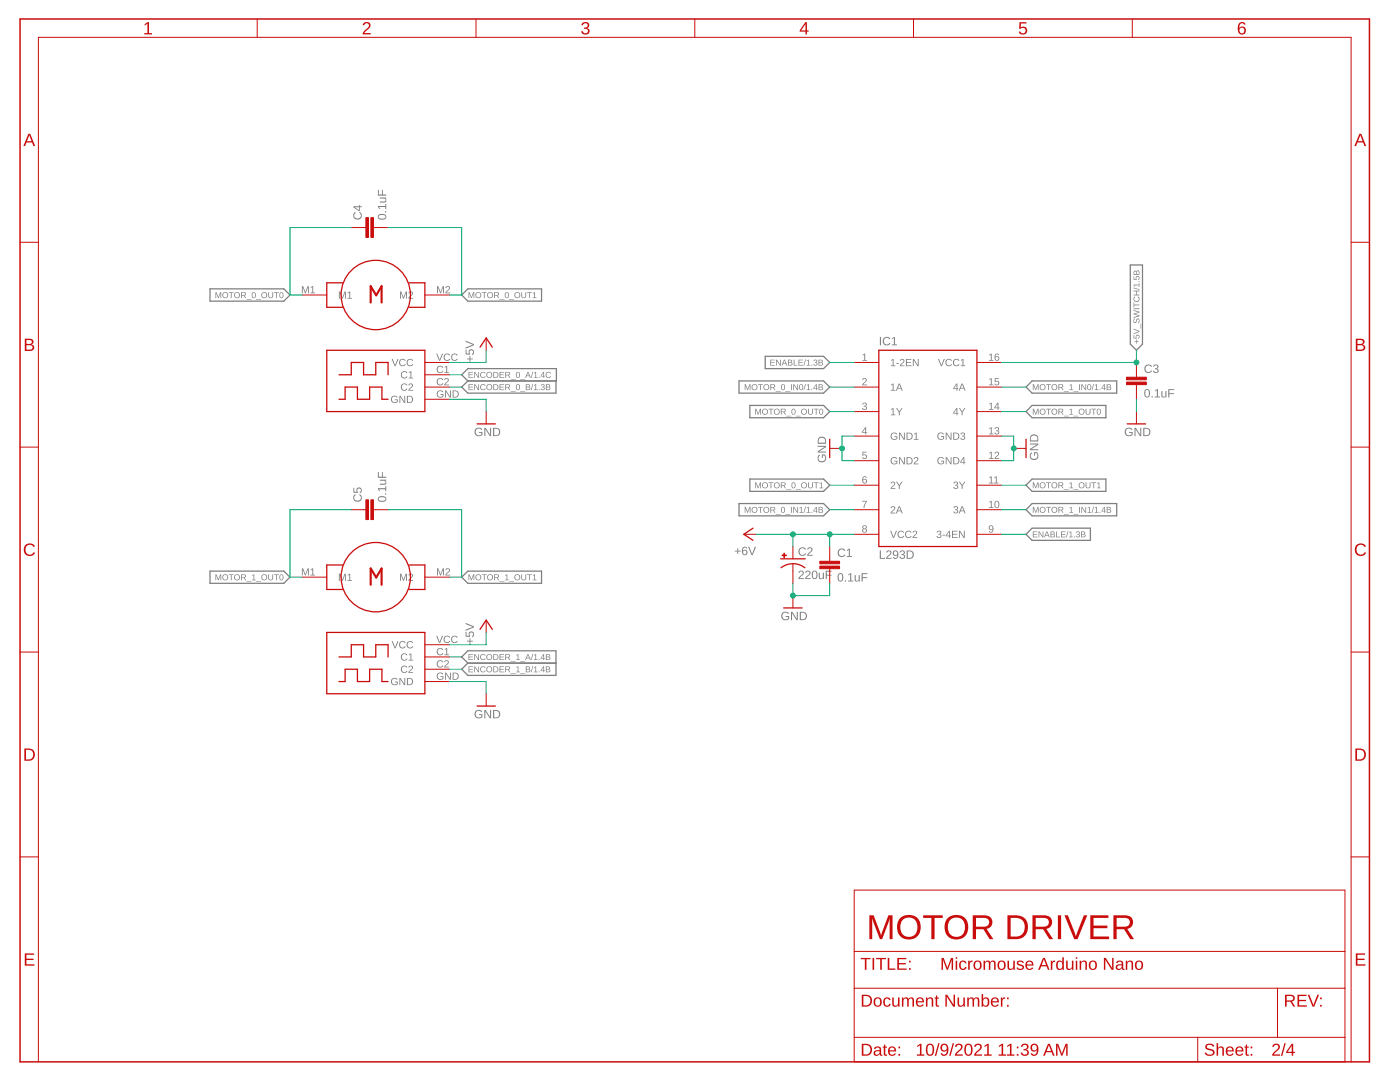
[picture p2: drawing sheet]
<svg xmlns="http://www.w3.org/2000/svg" width="279mm" height="216mm" viewBox="0 0 279 216" stroke-linecap="round" stroke-linejoin="round" font-family="sans-serif">
<g fill="#808080">
<path d="M172.2 70.8l.5-.2v1.2h.3v.2h-.9v-.2h.4v-1.1l-.3 .3z"/>
<path d="M172.2 75.5a.49 .49 0 0 1 .8 .3 .49 .49 0 0 1-.4 .6l-.3 .3h.7v.2h-.9l.1-.4 .4-.3a.29 .29 0 0 0 .2-.5 .29 .29 0 0 0-.5 .1h-.2z"/>
<path d="M172.2 80.4a.41 .41 0 0 1 .7 0 .41 .41 0 0 1-.2 .7 .38 .38 0 0 1 .3 .4 .38 .38 0 0 1-.5 .3l-.4-.2-.1-.2h.2a.29 .29 0 0 0 .4 .3 .29 .29 0 0 0 .1-.5l-.3-.1v-.1a.28 .28 0 0 0 .4-.2 .28 .28 0 0 0-.2-.3 .28 .28 0 0 0-.4 .2h-.1z"/>
<path d="M172.1 90.1h.8v.2h-.6v.5a.49 .49 0 0 1 .7 .2 .49 .49 0 0 1-.3 .6 .49 .49 0 0 1-.7-.3l.5 .1a.33 .33 0 0 0 .3-.4 .33 .33 0 0 0-.5-.1h-.2z"/>
<path d="M172.1 99.9h.9l-.5 1.5h-.2l.1-.4 .4-.9h-.7z"/>
<path d="M175.6 109.8h.2v1.5h.8v.2h-1zM177 109.9a.53 .53 0 0 1 .8 .2 .53 .53 0 0 1-.2 .7l-.5 .5h.8v.2h-1.1l.1-.3 .5-.4a.36 .36 0 0 0 .3-.5 .36 .36 0 0 0-.6-.1l-.2 .1zM178.3 110a.61 .61 0 0 1 .8-.1 .61 .61 0 0 1 .2 .7 .6 .6 0 0 1-.3 .8 .6 .6 0 0 1-.8-.2l.2-.1 .1 .2a.46 .46 0 0 0 .5-.1 .46 .46 0 0 0 .1-.5 .53 .53 0 0 1-.8 .1 .53 .53 0 0 1 0-.8zM178.3 110.4a.4 .4 0 0 0 .8 0 .4 .4 0 0 0-.8 0zM179.7 109.9a.49 .49 0 0 1 .7 0 .49 .49 0 0 1 0 .7l-.2 .1a.48 .48 0 0 1 .4 .6 .48 .48 0 0 1-.8 .2l-.3-.4h.2a.34 .34 0 0 0 .5 .3 .34 .34 0 0 0 .1-.6h-.4v-.2a.32 .32 0 0 0 .5-.2 .32 .32 0 0 0-.3-.4 .32 .32 0 0 0-.4 .3h-.2zM180.9 109.8h.6a.83 .83 0 0 1 .9 .8 .83 .83 0 0 1-.8 .9h-.7zM181.2 110v1.3a.7 .7 0 0 0 .9-.6 .7 .7 0 0 0-.9-.7z"/>
<path d="M167.4 114.4a.62 .62 0 0 1 .7 .1 .62 .62 0 0 1 .2 .7 .62 .62 0 0 1-.6 .9 .62 .62 0 0 1-.6-.9zM167.6 114.6a.94 .94 0 0 0 .1 1.3 .83 .83 0 0 0 0-1.4zM168.6 115.8h.2v.2h-.2zM169.3 114.6l.6-.2v1.5h.4v.1h-1v-.1h.4v-1.3l-.4 .2zM170.6 114.8h.2v.8a.31 .31 0 0 0 .3 .3 .31 .31 0 0 0 .3-.4v-.7h.2v1.2h-.2v-.2a.43 .43 0 0 1-.5 .2 .43 .43 0 0 1-.3-.4zM171.9 114.4h1.2v.2h-.9v.6h.9v.2h-.9v.6h-.3z"/>
<path d="M159.5 114a.53 .53 0 0 1 .8 .1 .53 .53 0 0 1-.2 .8l-.5 .5h.8v.1h-1.1l.1-.2 .5-.5a.36 .36 0 0 0 .3-.5 .36 .36 0 0 0-.6-.1l-.2 .1zM160.9 114a.53 .53 0 0 1 .8 .1 .53 .53 0 0 1-.3 .8l-.5 .5h.9v.1h-1.1v-.2l.5-.5a.36 .36 0 0 0 .3-.5 .36 .36 0 0 0-.6-.1l-.2 .1zM162.2 114a.62 .62 0 0 1 .8 0 .62 .62 0 0 1 .2 .7 .62 .62 0 0 1-.6 .9 .62 .62 0 0 1-.6-.9zM162.4 114.1a.94 .94 0 0 0 .2 1.3 .83 .83 0 0 0 0-1.4zM163.4 114.3h.2v.8a.31 .31 0 0 0 .4 .3 .31 .31 0 0 0 .2-.4v-.7h.2v1.2h-.2v-.2a.43 .43 0 0 1-.5 .3 .43 .43 0 0 1-.3-.5zM164.8 113.9h1.2v.2h-1v.6h.9v.2h-.9v.6h-.2z"/>
<path d="M156.1 122.3a.87 .87 0 0 1 1.4 .2h-.3a.66 .66 0 0 0-.9 0 .66 .66 0 0 0 0 .9 .66 .66 0 0 0 .9 .1l.1-.4h-.5v-.2h.7v.6a.91 .91 0 0 1-1.3 .1 .91 .91 0 0 1-.1-1.3zM157.9 122.1h.2l.9 1.4v-1.4h.2v1.6h-.3l-.8-1.4v1.4h-.2zM159.6 122.1h.6a.83 .83 0 0 1 .8 .8 .83 .83 0 0 1-.8 .8h-.6zM159.8 122.3v1.3a.7 .7 0 0 0 1-.7 .7 .7 0 0 0-1-.6z"/>
<path d="M228.6 77.7a.62 .62 0 0 1 .7 .1 .62 .62 0 0 1 .2 .7 .62 .62 0 0 1-.6 .8 .62 .62 0 0 1-.5-.8zM228.8 77.8a.94 .94 0 0 0 .1 1.4 .83 .83 0 0 0 0-1.4zM229.8 79.1h.3v.2h-.3zM230.5 77.9l.6-.2v1.4h.4v.2h-1v-.2h.4v-1.2l-.4 .2zM231.8 78h.2v.8a.31 .31 0 0 0 .3 .4 .31 .31 0 0 0 .3-.4v-.8h.2v1.3h-.2v-.2a.43 .43 0 0 1-.5 .2 .43 .43 0 0 1-.3-.4zM233.2 77.7h1.1v.1h-.9v.7h.9v.1h-.9v.7h-.2z"/>
<path d="M224.7 85.6a.87 .87 0 0 1 1.3 .1l-.2 .1a.66 .66 0 0 0-.9 0 .66 .66 0 0 0-.1 .9 .66 .66 0 0 0 .9 .1l.1-.4h-.5v-.2h.7v.6a.91 .91 0 0 1-1.3 .1 .91 .91 0 0 1 0-1.3zM226.4 85.4h.3l.9 1.4v-1.4h.2v1.6h-.3l-.9-1.4v1.4h-.2zM228.2 85.4h.5a.83 .83 0 0 1 .9 .8 .83 .83 0 0 1-.8 .8h-.6zM228.4 85.5v1.3a.7 .7 0 0 0 1-.6 .7 .7 0 0 0-1-.7z"/>
<path d="M205.7 90.4l.2-.1 .1 .2a.66 .66 0 0 0-.1 .9 .66 .66 0 0 0 1 0 .66 .66 0 0 0 0-.9l-.3-.1v.5h-.2v-.7h.5a.88 .88 0 0 1 .2 1.3 .88 .88 0 0 1-1.2 .1 .88 .88 0 0 1-.2-1.2zM205.5 88.5h1.7v.3l-1.4 .9 1.4-.1v.2h-1.7v-.2l1.5-.9h-1.5zM205.8 86.9a.85 .85 0 0 1 .9-.2 .85 .85 0 0 1 .5 .8v.6h-1.7l.1-.8zM205.9 87.1l-.2 .8h1.3a.71 .71 0 0 0-.2-.9 .71 .71 0 0 0-.9 .1z"/>
<path d="M163.4 90.8l.2-.1v.2a.66 .66 0 0 0 0 .9 .66 .66 0 0 0 .9 .1 .66 .66 0 0 0 .1-.9l-.4-.1v.5h-.2v-.7h.6a.88 .88 0 0 1 .2 1.2 .88 .88 0 0 1-1.3 .2 .88 .88 0 0 1-.1-1.3zM163.2 89h1.7v.2l-1.5 .9h1.5v.2h-1.7v-.3l1.4-.9-1.4 .1zM163.4 87.4a.85 .85 0 0 1 .9-.2 .85 .85 0 0 1 .6 .7v.7h-1.7v-.8zM163.5 87.5l-.1 .8h1.3a.71 .71 0 0 0-.3-.8 .71 .71 0 0 0-.9 0z"/>
<path d="M75.5 42.9a.99 .99 0 0 1 1.6 .4 .92 .92 0 0 1-.9 .5 .92 .92 0 0 1-.8-.5zM75.6 43.1a.64 .64 0 0 0 .4 .6 .64 .64 0 0 0 .6-.1 .35 .35 0 0 0 .3-.4 .35 .35 0 0 0-.4-.3h-.6zM76.8 42.1h.3v.3h-.3zM75.4 41.1h1.5v-.4h.2v1h-.2v-.4h-1.3l.3 .4h-.2zM75.8 39.4h1.3v.2h-.2a.43 .43 0 0 1 .2 .5 .43 .43 0 0 1-.4 .3h-.9v-.2h.8a.31 .31 0 0 0 .4-.3 .31 .31 0 0 0-.5-.3h-.7zM75.4 37.9h.2v.9h.6v-.9h.2v.9h.7v.2h-1.7z"/>
<path d="M93.2 71.5h.5v-.5h.2v.5h.5v.2h-.5v.5h-.2v-.5h-.5zM92.9 69.8h.2v.7l.5 .1a.57 .57 0 0 1 .3-.8 .57 .57 0 0 1 .8 .3 .57 .57 0 0 1-.5 .7v-.2a.37 .37 0 0 0 .1-.5 .37 .37 0 0 0-.5-.1 .37 .37 0 0 0 0 .6v.2l-.9-.1zM92.9 68l1.7 .7v.2l-1.7 .7v-.3l1.5-.5-1.5-.6z"/>
<path d="M94.9 85.6a.87 .87 0 0 1 1.3 .1l-.2 .1a.66 .66 0 0 0-.9 0 .66 .66 0 0 0 0 .9 .66 .66 0 0 0 .9 .1l.1-.4h-.5v-.2h.7v.6a.91 .91 0 0 1-1.3 .1 .91 .91 0 0 1-.1-1.3zM96.7 85.4h.2l.9 1.4v-1.4h.2v1.6h-.3l-.9-1.4 .1 1.4h-.2zM98.4 85.4h.6a.83 .83 0 0 1 .8 .8 .83 .83 0 0 1-.8 .8h-.6zM98.6 85.5v1.3a.7 .7 0 0 0 1-.6 .7 .7 0 0 0-1-.7z"/>
<path d="M75.5 99.2a.99 .99 0 0 1 1.6 .4 .92 .92 0 0 1-.9 .5 .92 .92 0 0 1-.8-.5zM75.6 99.4a.64 .64 0 0 0 .4 .6 .64 .64 0 0 0 .6-.1 .35 .35 0 0 0 .3-.4 .35 .35 0 0 0-.4-.3h-.6zM76.8 98.5h.3v.2h-.3zM75.4 97.4h1.5v-.4h.2v1h-.2v-.4h-1.3l.3 .4h-.2zM75.8 95.7h1.3v.2h-.2a.43 .43 0 0 1 .2 .5 .43 .43 0 0 1-.4 .3h-.9v-.2h.8a.31 .31 0 0 0 .4-.3 .31 .31 0 0 0-.5-.3h-.7zM75.4 94.2h.2v.9h.6v-.9h.2v.9h.7v.2h-1.7z"/>
<path d="M93.2 127.9h.5v-.5h.2v.5h.5v.1h-.5v.5h-.2v-.5h-.5zM92.9 126.1h.2v.7l.5 .1a.57 .57 0 0 1 .3-.8 .57 .57 0 0 1 .8 .3 .57 .57 0 0 1-.5 .7v-.2a.37 .37 0 0 0 .1-.5 .37 .37 0 0 0-.5-.1 .37 .37 0 0 0 0 .6v.2l-.9-.1zM92.9 124.3l1.7 .7v.2l-1.7 .7v-.3l1.5-.5-1.5-.6z"/>
<path d="M94.9 141.9a.87 .87 0 0 1 1.3 .1l-.2 .1a.66 .66 0 0 0-.9 0 .66 .66 0 0 0 0 .9 .66 .66 0 0 0 .9 .1l.1-.4h-.5v-.2h.7v.6a.91 .91 0 0 1-1.3 .1 .91 .91 0 0 1-.1-1.3zM96.7 141.7h.2l.9 1.4v-1.4h.2v1.6h-.3l-.9-1.4 .1 1.4h-.2zM98.4 141.7h.6a.83 .83 0 0 1 .8 .8 .83 .83 0 0 1-.8 .8h-.6zM98.6 141.8v1.3a.7 .7 0 0 0 1-.6 .7 .7 0 0 0-1-.7z"/>
<path d="M147.2 109.4h.1v.5h.5v.2h-.5v.5h-.1v-.5h-.5v-.2h.5zM148.3 109.2l.2-.1a.48 .48 0 0 1 .6 .3l-.2 .1-.1-.2a.46 .46 0 0 0-.4 .1 .46 .46 0 0 0-.1 .5 .53 .53 0 0 1 .8 .1 .53 .53 0 0 1-.2 .8 .53 .53 0 0 1-.8-.4v-.7zM148.3 110.2a.36 .36 0 0 0 .7 0 .36 .36 0 0 0-.7 0zM149.3 109.1h.2l.6 1.5 .5-1.5h.3l-.7 1.7h-.2z"/>
<path d="M177.8 71.9l.5-.3v1.3h.4v.2h-.9v-.2h.4v-1.1l-.4 .2zM178.9 72.4h.5v.2h-.5zM179.7 71.7a.49 .49 0 0 1 .8 .2 .49 .49 0 0 1-.4 .7l-.3 .3h.7v.2h-.9l.1-.4 .4-.3a.29 .29 0 0 0 .2-.5 .29 .29 0 0 0-.5 .1h-.2zM180.8 71.6h1.1v.2h-.9v.5h.8v.1h-.8v.5h.9v.2h-1.1zM182.2 71.6h.2l.8 1.3v-1.3h.1v1.5h-.2l-.8-1.2 .1 1.2h-.2z"/>
<path d="M177.8 76.8l.5-.3v1.3h.4v.2h-.9v-.2h.4v-1.1l-.4 .2zM179.4 76.5h.2l.6 1.5h-.2l-.2-.5h-.6l-.2 .5h-.2zM179.5 76.7l-.3 .7h.5z"/>
<path d="M177.8 81.7l.5-.3v1.3h.4v.2h-.9v-.2h.4v-1.1l-.4 .2zM178.8 81.4h.2l.5 .7 .4-.7h.2l-.5 .9v.6h-.2v-.6z"/>
<path d="M177.9 86.5l.8-.2 .4 .3-.2 .1a.56 .56 0 0 0-.8 0 .56 .56 0 0 0 0 .8 .56 .56 0 0 0 .8 0v-.3h-.4v-.2h.6v.5a.78 .78 0 0 1-1.1 .1 .78 .78 0 0 1-.1-1.1zM179.4 86.3h.2l.8 1.3v-1.3h.2v1.5h-.3l-.7-1.3v1.3h-.2zM180.9 86.3h.5a.71 .71 0 0 1 .7 .7 .71 .71 0 0 1-.7 .8h-.5zM181.1 86.5v1.1a.61 .61 0 0 0 .8-.6 .61 .61 0 0 0-.8-.5zM182.4 86.6l.5-.3v1.3h.4v.2h-.9v-.2h.4v-1.1l-.4 .2z"/>
<path d="M172.7 85.3h.2v.9h.2v.2h-.2v.3h-.2v-.3h-.7zM172.7 85.5l-.5 .7h.5z"/>
<path d="M177.9 91.4l.8-.2 .4 .3-.2 .1a.56 .56 0 0 0-.8 0 .56 .56 0 0 0 0 .8 .56 .56 0 0 0 .8 0v-.3h-.4v-.2h.6v.5a.78 .78 0 0 1-1.1 .1 .78 .78 0 0 1-.1-1.1zM179.4 91.2h.2l.8 1.2v-1.2h.2v1.5h-.3l-.7-1.3v1.3h-.2zM180.9 91.2h.5a.71 .71 0 0 1 .7 .7 .71 .71 0 0 1-.7 .8h-.5zM181.1 91.4v1.1a.61 .61 0 0 0 .8-.6 .61 .61 0 0 0-.8-.5zM182.5 91.3a.49 .49 0 0 1 .7 .2 .49 .49 0 0 1-.4 .7l-.3 .3h.8v.2h-1l.2-.4 .4-.3a.29 .29 0 0 0 .1-.5 .29 .29 0 0 0-.5 .1h-.1z"/>
<path d="M177.9 96.2a.49 .49 0 0 1 .7 .2 .49 .49 0 0 1-.4 .7l-.3 .3h.8v.1h-1l.2-.3 .4-.4a.29 .29 0 0 0 .1-.4 .29 .29 0 0 0-.5 .1h-.2zM178.8 96.1h.2l.5 .7 .4-.7h.2l-.5 .9v.5h-.2v-.5z"/>
<path d="M172.3 95.1h.5l.2 .2-.6-.1-.2 .5a.48 .48 0 0 1 .8 .1 .48 .48 0 0 1-.2 .7 .48 .48 0 0 1-.7-.3v-.6zM172.2 96a.31 .31 0 0 0 .6 0 .31 .31 0 0 0-.6 0z"/>
<path d="M177.9 101.1a.49 .49 0 0 1 .7 .2 .49 .49 0 0 1-.4 .7l-.3 .3h.8v.1h-1l.2-.3 .4-.4a.29 .29 0 0 0 .1-.4 .29 .29 0 0 0-.5 .1h-.2zM179.4 101h.2l.6 1.4h-.2l-.2-.4h-.6l-.2 .4h-.2zM179.5 101.2l-.3 .7h.5z"/>
<path d="M177.6 105.9h.2l.5 1.3 .5-1.3h.2l-.6 1.4h-.2zM179.3 106.1l.7-.2 .4 .3-.2 .1a.53 .53 0 0 0-.7 0 .53 .53 0 0 0 0 .7 .53 .53 0 0 0 .8-.1l.1 .1a.73 .73 0 0 1-1.1 .2 .73 .73 0 0 1 0-1.1zM180.8 106.1l.7-.2 .4 .3-.2 .1a.53 .53 0 0 0-.8 0 .53 .53 0 0 0 .1 .7 .53 .53 0 0 0 .8-.1l.1 .1a.73 .73 0 0 1-1.1 .2 .73 .73 0 0 1 0-1.1zM182.3 106a.49 .49 0 0 1 .7 .2 .49 .49 0 0 1-.4 .7l-.3 .3h.8v.1h-1l.1-.3 .4-.4a.29 .29 0 0 0 .2-.4 .29 .29 0 0 0-.5 .1h-.2z"/>
<path d="M172.2 104.9a.42 .42 0 0 1 .7 0 .42 .42 0 0 1-.2 .6 .41 .41 0 0 1 .1 .6 .41 .41 0 0 1-.6 0 .41 .41 0 0 1 .1-.6l-.2-.2zM172.3 105.2a.26 .26 0 0 0 .5 0 .26 .26 0 0 0-.5 0zM172.2 105.9a.3 .3 0 0 0 .6 0 .3 .3 0 0 0-.6 0z"/>
<path d="M187.2 71.6h.2l.5 1.3 .5-1.3h.2l-.6 1.5h-.2zM188.9 71.8l.7-.2 .4 .4h-.2a.53 .53 0 0 0-.8 0 .53 .53 0 0 0 .1 .8 .53 .53 0 0 0 .7-.2l.2 .1a.73 .73 0 0 1-1.1 .2 .73 .73 0 0 1 0-1.1zM190.4 71.8l.7-.2 .4 .4h-.2a.53 .53 0 0 0-.8 0 .53 .53 0 0 0 .1 .8 .53 .53 0 0 0 .7-.2l.2 .1a.73 .73 0 0 1-1.1 .2 .73 .73 0 0 1 0-1.1zM191.8 71.9l.5-.3v1.3h.3v.2h-.9v-.2h.4v-1.1l-.3 .2z"/>
<path d="M197.4 70.8l.5-.2v1.2h.4v.2h-.9v-.2h.3v-1.1l-.3 .3zM198.7 70.6h.5l.2 .2-.6-.1-.1 .6a.48 .48 0 0 1 .7 0 .48 .48 0 0 1-.2 .7 .48 .48 0 0 1-.7-.3v-.6zM198.6 71.5a.31 .31 0 0 0 .6 0 .31 .31 0 0 0-.6 0z"/>
<path d="M190.9 76.5h.2v1h.2v.1h-.2v.4h-.2v-.4h-.7zM190.9 76.7l-.5 .8h.5zM191.9 76.5h.2l.6 1.5h-.2l-.2-.5h-.6l-.2 .5h-.2zM192 76.7l-.2 .7h.5z"/>
<path d="M197.4 75.7l.5-.2v1.2h.4v.2h-.9v-.2h.3v-1.1l-.3 .3zM198.5 75.5h.9v.1h-.7v.5a.49 .49 0 0 1 .7 .2 .49 .49 0 0 1-.3 .7 .49 .49 0 0 1-.6-.4l.4 .2a.33 .33 0 0 0 .3-.5 .33 .33 0 0 0-.5-.1h-.2z"/>
<path d="M190.9 81.4h.2v1h.2v.1h-.2v.4h-.2v-.4h-.7zM190.9 81.6l-.5 .8h.5zM191.4 81.4h.2l.4 .7 .5-.7h.2l-.6 .9v.6h-.2v-.6z"/>
<path d="M197.4 80.6l.5-.2v1.2h.4v.2h-.9v-.2h.3v-1.1l-.3 .3zM199.1 80.4h.2v.9h.2v.2h-.2v.3h-.2v-.3h-.7zM199.1 80.6l-.5 .7h.5z"/>
<path d="M187.2 86.5l.8-.2 .4 .3-.2 .1a.56 .56 0 0 0-.8 0 .56 .56 0 0 0 0 .8 .56 .56 0 0 0 .8 0v-.3h-.4v-.2h.6v.5a.78 .78 0 0 1-1.1 .1 .78 .78 0 0 1-.1-1.1zM188.7 86.3h.3l.7 1.2v-1.2h.2v1.4h-.2l-.8-1.2v1.2h-.2zM190.2 86.3h.5a.71 .71 0 0 1 .8 .7 .71 .71 0 0 1-.7 .7h-.6zM190.4 86.5v1.1a.61 .61 0 0 0 .9-.6 .61 .61 0 0 0-.9-.5zM191.8 86.4a.41 .41 0 0 1 .7 0 .41 .41 0 0 1-.2 .6 .38 .38 0 0 1 .3 .5 .38 .38 0 0 1-.5 .3l-.4-.3-.1-.1h.2a.29 .29 0 0 0 .4 .2 .29 .29 0 0 0 .1-.4l-.3-.1v-.2a.28 .28 0 0 0 .4-.1 .28 .28 0 0 0-.2-.4 .28 .28 0 0 0-.3 .3h-.2z"/>
<path d="M197.4 85.5l.5-.2v1.2h.4v.2h-.9v-.2h.3v-1.1l-.3 .3zM198.6 85.3a.41 .41 0 0 1 .7 0 .41 .41 0 0 1-.2 .7 .38 .38 0 0 1 .3 .4 .38 .38 0 0 1-.5 .3l-.4-.2-.1-.2h.2a.29 .29 0 0 0 .4 .3 .29 .29 0 0 0 .2-.5l-.4-.1v-.1a.28 .28 0 0 0 .4-.2 .28 .28 0 0 0-.2-.3 .28 .28 0 0 0-.3 .2h-.2z"/>
<path d="M187.2 91.4l.8-.2 .4 .3-.2 .1a.56 .56 0 0 0-.8 0 .56 .56 0 0 0 0 .8 .56 .56 0 0 0 .8-.1v-.2h-.4v-.2h.6v.5a.78 .78 0 0 1-1.1 .1 .78 .78 0 0 1-.1-1.1zM188.7 91.2h.3l.7 1.2v-1.2h.2v1.4h-.2l-.8-1.2v1.2h-.2zM190.2 91.2h.5a.71 .71 0 0 1 .8 .7 .71 .71 0 0 1-.7 .7h-.6zM190.4 91.4v1.1a.61 .61 0 0 0 .9-.6 .61 .61 0 0 0-.9-.5zM192.3 91.2h.2v1h.2v.1h-.2v.3h-.2v-.3h-.7zM192.3 91.4l-.5 .8h.5z"/>
<path d="M197.4 90.4l.5-.3v1.3h.4v.2h-.9v-.2h.3v-1.1l-.3 .3zM198.6 90.2a.49 .49 0 0 1 .8 .2 .49 .49 0 0 1-.4 .7l-.3 .3h.7v.2h-.9l.1-.4 .4-.3a.29 .29 0 0 0 .2-.5 .29 .29 0 0 0-.5 .1h-.2z"/>
<path d="M190.4 96.2a.41 .41 0 0 1 .7 0 .41 .41 0 0 1-.2 .6 .38 .38 0 0 1 .3 .5 .38 .38 0 0 1-.4 .3l-.5-.3v-.1h.1a.29 .29 0 0 0 .4 .2 .29 .29 0 0 0 .2-.4l-.4-.1v-.2a.28 .28 0 0 0 .4-.1 .28 .28 0 0 0-.2-.4 .28 .28 0 0 0-.3 .3h-.2zM191.4 96.1h.2l.4 .7 .5-.7h.2l-.6 .8v.6h-.2v-.6z"/>
<path d="M197.4 95.3l.5-.3v1.3h.4v.2h-.9v-.2h.3v-1.1l-.3 .2zM198.4 95.3l.5-.3v1.3h.4v.2h-.9v-.2h.3v-1.1l-.3 .2z"/>
<path d="M190.4 101.1a.41 .41 0 0 1 .7 0 .41 .41 0 0 1-.2 .6 .38 .38 0 0 1 .3 .5 .38 .38 0 0 1-.4 .3l-.5-.3v-.1h.1a.29 .29 0 0 0 .4 .2 .29 .29 0 0 0 .2-.4l-.4-.1v-.2a.28 .28 0 0 0 .4-.1 .28 .28 0 0 0-.2-.4 .28 .28 0 0 0-.3 .3h-.2zM191.9 101h.2l.6 1.4h-.2l-.2-.4h-.6l-.2 .4h-.2zM192 101.2l-.2 .7h.5z"/>
<path d="M197.4 100.2l.5-.3v1.3h.4v.2h-.9v-.2h.3v-1.1l-.3 .2zM198.7 100a.53 .53 0 0 1 .6 0 .53 .53 0 0 1 .1 .7 .53 .53 0 0 1-.5 .7 .53 .53 0 0 1-.4-.7zM198.8 100.1a.81 .81 0 0 0 .1 1.1 .71 .71 0 0 0 .1-1.1z"/>
<path d="M187.1 106a.41 .41 0 0 1 .6 0 .41 .41 0 0 1-.1 .6 .38 .38 0 0 1 .3 .5 .38 .38 0 0 1-.5 .3l-.4-.3-.1-.1 .2-.1a.29 .29 0 0 0 .4 .3 .29 .29 0 0 0 .1-.4l-.4-.1v-.2a.28 .28 0 0 0 .4-.1 .28 .28 0 0 0-.1-.4 .28 .28 0 0 0-.4 .3h-.2zM188.1 106.7h.5v.2h-.5zM189.4 105.9h.2v1h.2v.1h-.2v.3h-.2v-.3h-.7zM189.4 106.1l-.5 .8h.5zM190 105.9h1.1v.2h-.9v.4h.8v.2h-.8v.5h.9v.1h-1.1zM191.4 105.9h.2l.8 1.2v-1.2h.1v1.4h-.2l-.8-1.2 .1 1.2h-.2z"/>
<path d="M197.4 104.9a.59 .59 0 0 1 .8 .1 .59 .59 0 0 1 .1 .7 .48 .48 0 0 1-.4 .6 .48 .48 0 0 1-.6-.3l.6 .1 .2-.5a.46 .46 0 0 1-.7 0 .46 .46 0 0 1 0-.7zM197.4 105.3a.35 .35 0 0 0 .7 0 .35 .35 0 0 0-.7 0z"/>
<path d="M175.6 67.2h.2v1.7h-.2zM176.4 67.4a.83 .83 0 0 1 1.3 .2l-.2 .1a.61 .61 0 0 0-.9 0 .61 .61 0 0 0 0 .9 .61 .61 0 0 0 .9-.2l.2 .1a.85 .85 0 0 1-1.3 .2 .85 .85 0 0 1 0-1.3zM178 67.5l.6-.3v1.5h.4v.2h-1v-.2h.4v-1.3l-.4 .3z"/>
<path d="M167.4 109.7a.83 .83 0 0 1 1.3 .2h-.2a.61 .61 0 0 0-.9 0 .61 .61 0 0 0 0 .9 .61 .61 0 0 0 .9-.2l.2 .1a.85 .85 0 0 1-1.3 .3 .85 .85 0 0 1 0-1.3zM169 109.7l.6-.2v1.5h.4v.1h-1v-.1h.4v-1.3l-.4 .2z"/>
<path d="M159.6 109.4a.83 .83 0 0 1 1.3 .2l-.3 .1a.61 .61 0 0 0-.9-.1 .61 .61 0 0 0 .1 1 .61 .61 0 0 0 .9-.2l.2 .1a.85 .85 0 0 1-1.3 .2 .85 .85 0 0 1 0-1.3zM161.3 109.3a.53 .53 0 0 1 .8 .1 .53 .53 0 0 1-.3 .8l-.5 .5h.9v.2h-1.1l.1-.3 .4-.5a.36 .36 0 0 0 .3-.4 .36 .36 0 0 0-.6-.2l-.2 .1z"/>
<path d="M228.6 73a.83 .83 0 0 1 1.3 .1l-.2 .1a.61 .61 0 0 0-.9 0 .61 .61 0 0 0 0 .9 .61 .61 0 0 0 .9-.2l.2 .1a.85 .85 0 0 1-1.3 .3 .85 .85 0 0 1 0-1.3zM230.3 72.8a.49 .49 0 0 1 .7 0 .49 .49 0 0 1 0 .7l-.2 .1a.48 .48 0 0 1 .4 .6 .48 .48 0 0 1-.8 .2l-.3-.4h.2a.34 .34 0 0 0 .5 .3 .34 .34 0 0 0 .1-.6h-.4v-.2a.32 .32 0 0 0 .5-.2 .32 .32 0 0 0-.3-.4 .32 .32 0 0 0-.4 .3h-.2z"/>
<path d="M70.7 42.4l.2-.1 .1 .2a.61 .61 0 0 0-.1 .9 .61 .61 0 0 0 .9 0 .61 .61 0 0 0-.1-.9l.1-.2a.84 .84 0 0 1 .2 1.2 .84 .84 0 0 1-1.2 .1 .84 .84 0 0 1-.1-1.2zM70.5 41.2h1.1v-.3h.2v.3h.4v.2h-.4v.7h-.2l-1.1-.7zM70.8 41.4l.8 .5v-.5z"/>
<path d="M70.7 98.7l.2-.1 .1 .2a.61 .61 0 0 0-.1 .9 .61 .61 0 0 0 .9 0 .61 .61 0 0 0-.1-.9l.1-.2a.84 .84 0 0 1 .2 1.2 .84 .84 0 0 1-1.2 .1 .84 .84 0 0 1-.1-1.2zM70.5 97.4h.2v.7h.5a.57 .57 0 0 1 .3-.8 .57 .57 0 0 1 .8 .4 .57 .57 0 0 1-.5 .7v-.2a.37 .37 0 0 0 .1-.6 .37 .37 0 0 0-.5 0 .37 .37 0 0 0 0 .5v.3l-.9-.1z"/>
<path d="M79.8 58.2h.3l.4 1.2 .5-1.2h.2v1.4h-.2l.1-1.3-.5 1.3h-.1l-.5-1.3v1.3h-.2zM81.6 58.2a.49 .49 0 0 1 .8 .3 .49 .49 0 0 1-.4 .6l-.3 .3h.7v.2h-.9l.1-.3 .4-.4a.29 .29 0 0 0 .2-.5 .29 .29 0 0 0-.5 .1h-.2z"/>
<path d="M87.2 57.1h.3l.4 1.2 .5-1.2h.2v1.4h-.2v-1.2l-.4 1.2h-.2l-.4-1.2v1.2h-.2zM89 57.2a.49 .49 0 0 1 .8 .2 .49 .49 0 0 1-.4 .7l-.3 .3h.7v.1h-.9l.1-.3 .4-.4a.29 .29 0 0 0 .2-.5 .29 .29 0 0 0-.5 .2h-.2z"/>
<path d="M78.2 71.6h.2l.5 1.3 .4-1.3h.2l-.5 1.5h-.2zM79.8 71.8l.8-.2 .3 .4h-.1a.53 .53 0 0 0-.8 0 .53 .53 0 0 0 0 .8 .53 .53 0 0 0 .8-.2l.2 .1a.73 .73 0 0 1-1.1 .2 .73 .73 0 0 1-.1-1.1zM81.3 71.8l.7-.2 .4 .4h-.1a.53 .53 0 0 0-.8 0 .53 .53 0 0 0 0 .8 .53 .53 0 0 0 .8-.2l.2 .1a.73 .73 0 0 1-1.1 .2 .73 .73 0 0 1-.1-1.1z"/>
<path d="M87.1 70.6h.2l.4 1.2 .5-1.2h.2l-.6 1.4h-.2zM88.7 70.7l.7-.1 .4 .3-.1 .1a.53 .53 0 0 0-.8-.1 .53 .53 0 0 0 0 .8 .53 .53 0 0 0 .8-.1h.1a.73 .73 0 0 1-1 .3 .73 .73 0 0 1-.1-1.2zM90.2 70.7l.7-.1 .4 .3-.2 .1a.53 .53 0 0 0-.7-.1 .53 .53 0 0 0 0 .8 .53 .53 0 0 0 .8-.1h.1a.73 .73 0 0 1-1 .3 .73 .73 0 0 1-.1-1.2z"/>
<path d="M80.2 74.3l.7-.2 .4 .3-.2 .1a.53 .53 0 0 0-.8-.1 .53 .53 0 0 0 .1 .8 .53 .53 0 0 0 .8-.1l.1 .1a.73 .73 0 0 1-1.1 .2 .73 .73 0 0 1 0-1.1zM81.6 74.3l.5-.2v1.3h.3v.1h-.8v-.1h.3v-1.1l-.3 .2z"/>
<path d="M87.3 73.2l.8-.2 .4 .3-.2 .1a.53 .53 0 0 0-.8 0 .53 .53 0 0 0 0 .7 .53 .53 0 0 0 .8-.1l.2 .1a.73 .73 0 0 1-1.1 .2 .73 .73 0 0 1-.1-1.1zM88.7 73.2l.5-.2v1.3h.4v.1h-.9v-.1h.4v-1.1l-.4 .2z"/>
<path d="M80.2 76.7l.7-.2 .4 .4h-.2a.53 .53 0 0 0-.8 0 .53 .53 0 0 0 .1 .8 .53 .53 0 0 0 .8-.2l.1 .1a.73 .73 0 0 1-1.1 .2 .73 .73 0 0 1 0-1.1zM81.7 76.6a.49 .49 0 0 1 .7 .2 .49 .49 0 0 1-.4 .7l-.3 .3h.7v.2h-.9l.1-.4 .4-.3a.29 .29 0 0 0 .2-.5 .29 .29 0 0 0-.5 .1h-.2z"/>
<path d="M87.3 75.6l.8-.1 .4 .3-.2 .1a.53 .53 0 0 0-.8-.1 .53 .53 0 0 0 0 .8 .53 .53 0 0 0 .8-.1h.2a.73 .73 0 0 1-1.1 .2 .73 .73 0 0 1-.1-1.1zM88.8 75.5a.49 .49 0 0 1 .7 .3 .49 .49 0 0 1-.4 .6l-.3 .3h.8v.2h-1l.2-.4 .4-.3a.29 .29 0 0 0 .1-.5 .29 .29 0 0 0-.5 .1h-.1z"/>
<path d="M78.2 79.1l.8-.1 .4 .3h-.2a.56 .56 0 0 0-.8 .1 .56 .56 0 0 0 0 .8 .56 .56 0 0 0 .8-.1v-.2h-.4v-.2h.6v.5a.78 .78 0 0 1-1.1 .1 .78 .78 0 0 1-.1-1.2zM79.7 79h.2l.8 1.2v-1.2h.2v1.4h-.3l-.7-1.2v1.2h-.2zM81.2 79h.5a.71 .71 0 0 1 .7 .7 .71 .71 0 0 1-.7 .7h-.5zM81.4 79.1v1.1a.61 .61 0 0 0 .8-.5 .61 .61 0 0 0-.8-.6z"/>
<path d="M87.3 78.1l.8-.2 .4 .3-.2 .1a.56 .56 0 0 0-.8 0 .56 .56 0 0 0 0 .8 .56 .56 0 0 0 .8-.1v-.2h-.4v-.2h.6v.5a.78 .78 0 0 1-1.1 .1 .78 .78 0 0 1-.1-1.1zM88.8 77.9h.3l.7 1.2v-1.2h.2v1.4h-.2l-.8-1.2v1.2h-.2zM90.3 77.9h.5a.71 .71 0 0 1 .8 .7 .71 .71 0 0 1-.7 .7h-.6zM90.5 78.1v1.1a.61 .61 0 0 0 .9-.6 .61 .61 0 0 0-.9-.5z"/>
<path d="M67.6 58.2h.3l.4 1.2 .5-1.2h.2v1.4h-.2l.1-1.3-.5 1.3h-.1l-.5-1.3v1.3h-.2zM69.4 58.4l.5-.2v1.2h.3v.2h-.9v-.2h.4v-1.1l-.3 .3z"/>
<path d="M60.2 57.1h.3l.4 1.2 .5-1.2h.2v1.4h-.1v-1.2l-.5 1.2h-.1l-.5-1.2v1.2h-.2zM62 57.3l.5-.2v1.3h.4v.1h-.9v-.1h.3v-1.1l-.3 .2z"/>
<path d="M79.8 114.5h.3l.4 1.2 .5-1.2h.2v1.4h-.2l.1-1.3-.5 1.3h-.1l-.5-1.3v1.3h-.2zM81.6 114.6a.49 .49 0 0 1 .8 .2 .49 .49 0 0 1-.4 .6l-.3 .3h.7v.2h-.9l.1-.3 .4-.4a.29 .29 0 0 0 .2-.5 .29 .29 0 0 0-.5 .1h-.2z"/>
<path d="M87.2 113.4h.3l.4 1.2 .5-1.2h.2v1.4h-.2v-1.2l-.4 1.2h-.2l-.4-1.2v1.2h-.2zM89 113.5a.49 .49 0 0 1 .8 .2 .49 .49 0 0 1-.4 .7l-.3 .3h.7v.1h-.9l.1-.3 .4-.4a.29 .29 0 0 0 .2-.5 .29 .29 0 0 0-.5 .2h-.2z"/>
<path d="M78.2 127.9h.2l.5 1.3 .4-1.3h.2l-.5 1.5h-.2zM79.8 128.1l.8-.2 .3 .4h-.1a.53 .53 0 0 0-.8 0 .53 .53 0 0 0 0 .8 .53 .53 0 0 0 .8-.2l.2 .1a.73 .73 0 0 1-1.1 .2 .73 .73 0 0 1-.1-1.1zM81.3 128.1l.7-.2 .4 .4h-.1a.53 .53 0 0 0-.8 0 .53 .53 0 0 0 0 .8 .53 .53 0 0 0 .8-.2l.2 .1a.73 .73 0 0 1-1.1 .2 .73 .73 0 0 1-.1-1.1z"/>
<path d="M87.1 126.9h.2l.4 1.2 .5-1.2h.2l-.6 1.4h-.2zM88.7 127l.7-.1 .4 .3-.1 .1a.53 .53 0 0 0-.8-.1 .53 .53 0 0 0 0 .8 .53 .53 0 0 0 .8-.1h.1a.73 .73 0 0 1-1 .3 .73 .73 0 0 1-.1-1.2zM90.2 127l.7-.1 .4 .3-.2 .1a.53 .53 0 0 0-.7-.1 .53 .53 0 0 0 0 .8 .53 .53 0 0 0 .8-.1h.1a.73 .73 0 0 1-1 .3 .73 .73 0 0 1-.1-1.2z"/>
<path d="M80.2 130.6l.7-.2 .4 .3-.2 .1a.53 .53 0 0 0-.8-.1 .53 .53 0 0 0 .1 .8 .53 .53 0 0 0 .8-.1l.1 .1a.73 .73 0 0 1-1.1 .2 .73 .73 0 0 1 0-1.1zM81.6 130.6l.5-.2v1.3h.3v.1h-.8v-.1h.3v-1.1l-.3 .2z"/>
<path d="M87.3 129.5l.8-.2 .4 .4h-.2a.53 .53 0 0 0-.8 0 .53 .53 0 0 0 0 .8 .53 .53 0 0 0 .8-.2l.2 .1a.73 .73 0 0 1-1.1 .2 .73 .73 0 0 1-.1-1.1zM88.7 129.6l.5-.3v1.3h.4v.1h-.9v-.1h.4v-1.1l-.4 .2z"/>
<path d="M80.2 133l.7-.2 .4 .4h-.2a.53 .53 0 0 0-.8 0 .53 .53 0 0 0 .1 .8 .53 .53 0 0 0 .8-.2l.1 .1a.73 .73 0 0 1-1.1 .2 .73 .73 0 0 1 0-1.1zM81.7 132.9a.49 .49 0 0 1 .7 .2 .49 .49 0 0 1-.4 .7l-.3 .3h.7v.2h-.9l.1-.4 .4-.3a.29 .29 0 0 0 .2-.5 .29 .29 0 0 0-.5 .1h-.2z"/>
<path d="M87.3 131.9l.8-.1 .4 .3-.2 .1a.53 .53 0 0 0-.8-.1 .53 .53 0 0 0 0 .8 .53 .53 0 0 0 .8-.1h.2a.73 .73 0 0 1-1.1 .3 .73 .73 0 0 1-.1-1.2zM88.8 131.8a.49 .49 0 0 1 .7 .3 .49 .49 0 0 1-.4 .6l-.3 .3h.8v.2h-1l.2-.3 .4-.4a.29 .29 0 0 0 .1-.5 .29 .29 0 0 0-.5 .1h-.1z"/>
<path d="M78.2 135.5l.8-.2 .4 .3-.2 .1a.56 .56 0 0 0-.8 0 .56 .56 0 0 0 0 .8 .56 .56 0 0 0 .8-.1v-.2h-.4v-.2h.6v.5a.78 .78 0 0 1-1.1 .1 .78 .78 0 0 1-.1-1.1zM79.7 135.3h.2l.8 1.2v-1.2h.2v1.4h-.3l-.7-1.2v1.2h-.2zM81.2 135.3h.5a.71 .71 0 0 1 .7 .7 .71 .71 0 0 1-.7 .7h-.5zM81.4 135.4v1.2a.61 .61 0 0 0 .8-.6 .61 .61 0 0 0-.8-.6z"/>
<path d="M87.3 134.4l.8-.2 .4 .3-.2 .1a.56 .56 0 0 0-.8 0 .56 .56 0 0 0 0 .8 .56 .56 0 0 0 .8-.1v-.2h-.4v-.2h.6v.5a.78 .78 0 0 1-1.1 .1 .78 .78 0 0 1-.1-1.1zM88.8 134.2h.3l.7 1.2v-1.2h.2v1.4h-.2l-.8-1.2v1.2h-.2zM90.3 134.2h.5a.71 .71 0 0 1 .8 .7 .71 .71 0 0 1-.7 .7h-.6zM90.5 134.4v1.1a.61 .61 0 0 0 .9-.6 .61 .61 0 0 0-.9-.5z"/>
<path d="M67.6 114.5h.3l.4 1.2 .5-1.2h.2v1.4h-.2l.1-1.2-.5 1.2h-.1l-.5-1.2v1.2h-.2zM69.4 114.7l.5-.2v1.3h.3v.1h-.9v-.1h.4v-1.1l-.3 .2z"/>
<path d="M60.2 113.4h.3l.4 1.2 .5-1.2h.2v1.4h-.1v-1.2l-.5 1.2h-.1l-.5-1.2v1.2h-.2zM62 113.6l.5-.2v1.3h.4v.1h-.9v-.1h.3v-1.1l-.3 .2z"/>
</g>
<path d="M147.5 76h16.9l1.2 1.2-1.2 1.2h-16.9z" fill="none" stroke="#808080" stroke-width=".25"/>
<path d="M148.6 76.7h.2l.4 1 .4-1h.2v1.1h-.2v-1l-.3 1h-.2l-.3-1v1h-.2zM149.9 77.3a.65 .65 0 0 1 1.3 0 .65 .65 0 0 1-1.3 0zM150.1 77.2a.46 .46 0 0 0 .9 0 .46 .46 0 0 0-.9 0zM151.3 76.7h1v.1h-.4v1h-.2v-1h-.4zM152.3 77.3a.61 .61 0 0 1 1.2 0 .61 .61 0 0 1-1.2 0zM152.4 77.2a.5 .5 0 0 0 1 0 .5 .5 0 0 0-1 0zM153.7 76.7h.6a.34 .34 0 0 1 .4 .2 .34 .34 0 0 1-.3 .4l.4 .5h-.2l-.3-.4h-.4v.4h-.2zM153.9 76.8v.4h.4a.22 .22 0 0 0 .2-.2 .22 .22 0 0 0-.2-.2zM154.8 78.1h1v.1h-1zM156 76.8a.55 .55 0 0 1 .7 .2 .55 .55 0 0 1-.1 .7 .55 .55 0 0 1-.7-.2 .55 .55 0 0 1 .1-.7zM156.1 76.8a.51 .51 0 0 0-.1 .5 .51 .51 0 0 0 .4 .4 .51 .51 0 0 0 .2-.5 .51 .51 0 0 0-.5-.4zM156.7 78.1h1v.1h-1zM157.9 76.7h.1v1.1h-.1zM158.3 76.7h.2l.6 1v-1h.2v1.1h-.2l-.7-1 .1 1h-.2zM159.6 76.8a.55 .55 0 0 1 .7 .2 .55 .55 0 0 1-.1 .7 .55 .55 0 0 1-.7-.2 .55 .55 0 0 1 .1-.7zM159.8 76.8a.51 .51 0 0 0-.2 .5 .51 .51 0 0 0 .4 .4 .51 .51 0 0 0 .2-.5 .51 .51 0 0 0-.4-.4zM160.7 76.6h.1l-.3 1.3h-.1zM161 76.9l.4-.2v1h.3v.1h-.7v-.1h.3v-.9l-.3 .2zM161.9 77.7h.2v.1h-.2zM162.8 76.7h.2v.8h.2l-.2 .1v.2h-.1v-.2h-.6zM162.9 76.8l-.5 .7h.5zM163.4 76.7l.8 .1v.2l-.2 .2 .3 .2-.1 .4h-.8zM163.5 76.8v.4l.5-.1v-.3zM163.5 77.3v.4l.6-.1-.1-.3z" fill="#808080"/>
<path d="M149.6 80.9h14.8l1.2 1.2-1.2 1.3h-14.8z" fill="none" stroke="#808080" stroke-width=".25"/>
<path d="M150.7 81.6h.2l.4 1 .4-1h.2v1.1h-.2v-1l-.3 1h-.2l-.3-1v1h-.2zM152 82.1a.65 .65 0 0 1 1.3 0 .65 .65 0 0 1-1.3 0zM152.2 82.1a.46 .46 0 0 0 .9 0 .46 .46 0 0 0-.9 0zM153.4 81.6h1v.1h-.5v1h-.1v-1h-.4zM154.4 82.1a.61 .61 0 0 1 1.2 0 .61 .61 0 0 1-1.2 0zM154.5 82.1a.46 .46 0 0 0 .9 0 .46 .46 0 0 0-.9 0zM155.8 81.6h.6a.34 .34 0 0 1 .4 .2 .34 .34 0 0 1-.3 .4l.4 .5h-.2l-.3-.4h-.4v.4h-.2zM156 81.7v.4h.4a.22 .22 0 0 0 .2-.2 .22 .22 0 0 0-.2-.2zM156.9 83h1v.1h-1zM158.1 81.7a.55 .55 0 0 1 .7 .2 .55 .55 0 0 1-.1 .7 .55 .55 0 0 1-.7-.2 .55 .55 0 0 1 .1-.7zM158.2 81.7a.51 .51 0 0 0-.1 .5 .51 .51 0 0 0 .4 .4 .51 .51 0 0 0 .2-.5 .51 .51 0 0 0-.5-.4zM158.8 83h1v.1h-1zM159.8 82.1a.61 .61 0 0 1 1.2 0 .61 .61 0 0 1-1.2 0zM160 82.1a.46 .46 0 0 0 .9 0 .46 .46 0 0 0-.9 0zM161.3 81.6h.1v.7a.33 .33 0 0 0 .3 .3 .33 .33 0 0 0 .4-.3v-.7h.1v.7a.49 .49 0 0 1-.4 .5 .49 .49 0 0 1-.5-.5zM162.4 81.6h1v.1h-.4v1h-.2v-1h-.4zM163.6 81.7a.55 .55 0 0 1 .7 .2 .55 .55 0 0 1-.1 .7 .55 .55 0 0 1-.7-.2 .55 .55 0 0 1 .1-.7zM163.8 81.7a.51 .51 0 0 0-.2 .5 .51 .51 0 0 0 .4 .4 .51 .51 0 0 0 .2-.5 .51 .51 0 0 0-.4-.4z" fill="#808080"/>
<path d="M41.9 57.6h14.7l1.3 1.3-1.3 1.2h-14.7z" fill="none" stroke="#808080" stroke-width=".25"/>
<path d="M43 58.3h.2l.4 1 .3-1h.2v1.2h-.1v-1.1l-.4 1.1h-.1l-.4-1.1v1.1h-.1zM44.3 58.9a.61 .61 0 0 1 1.2 0 .61 .61 0 0 1-1.2 0zM44.5 58.9a.46 .46 0 0 0 .9 0 .46 .46 0 0 0-.9 0zM45.7 58.3h.9v.1h-.4v1.1h-.1v-1.1h-.4zM46.7 58.9a.61 .61 0 0 1 1.2 0 .61 .61 0 0 1-1.2 0zM46.8 58.9a.46 .46 0 0 0 .9 0 .46 .46 0 0 0-.9 0zM48.1 58.3h.6a.34 .34 0 0 1 .4 .3 .34 .34 0 0 1-.3 .4l.3 .5h-.2l-.3-.5h-.3v.5h-.2zM48.3 58.4v.5h.4a.22 .22 0 0 0 .2-.3 .22 .22 0 0 0-.3-.2zM49.2 59.7h1v.1h-1zM50.3 58.4a.55 .55 0 0 1 .7 .2 .55 .55 0 0 1-.1 .7 .55 .55 0 0 1-.7-.1 .55 .55 0 0 1 .1-.8zM50.5 58.4a.51 .51 0 0 0-.2 .6 .51 .51 0 0 0 .5 .3 .51 .51 0 0 0 .1-.5 .51 .51 0 0 0-.4-.4zM51.1 59.7h1v.1h-1zM52.1 58.9a.61 .61 0 0 1 1.2 0 .61 .61 0 0 1-1.2 0zM52.2 58.9a.5 .5 0 0 0 1 0 .5 .5 0 0 0-1 0zM53.5 58.3h.2v.7a.33 .33 0 0 0 .3 .4 .33 .33 0 0 0 .3-.4v-.7h.2v.7a.49 .49 0 0 1-.5 .5 .49 .49 0 0 1-.5-.4zM54.7 58.3h.9v.1h-.4v1.1h-.1v-1.1h-.4zM55.9 58.4a.55 .55 0 0 1 .7 .2 .55 .55 0 0 1-.1 .7 .55 .55 0 0 1-.7-.1 .55 .55 0 0 1 .1-.8zM56 58.4a.51 .51 0 0 0-.1 .6 .51 .51 0 0 0 .4 .3 .51 .51 0 0 0 .2-.5 .51 .51 0 0 0-.5-.4z" fill="#808080"/>
<path d="M149.6 95.6h14.8l1.2 1.2-1.2 1.2h-14.8z" fill="none" stroke="#808080" stroke-width=".25"/>
<path d="M150.7 96.3h.2l.4 1 .4-1h.2v1.1h-.2v-1l-.3 1h-.2l-.3-1v1h-.2zM152 96.8a.65 .65 0 0 1 1.3 0 .65 .65 0 0 1-1.3 0zM152.2 96.8a.46 .46 0 0 0 .9 0 .46 .46 0 0 0-.9 0zM153.4 96.3h1v.1h-.5v1h-.1v-1h-.4zM154.4 96.8a.61 .61 0 0 1 1.2 0 .61 .61 0 0 1-1.2 0zM154.5 96.8a.46 .46 0 0 0 .9 0 .46 .46 0 0 0-.9 0zM155.8 96.3h.6a.34 .34 0 0 1 .4 .2 .34 .34 0 0 1-.3 .4l.4 .5h-.2l-.3-.5h-.4v.5h-.2zM156 96.4v.4h.4a.22 .22 0 0 0 .2-.2 .22 .22 0 0 0-.2-.2zM156.9 97.7h1v.1h-1zM158.1 96.4a.55 .55 0 0 1 .7 .2 .55 .55 0 0 1-.1 .7 .55 .55 0 0 1-.7-.2 .55 .55 0 0 1 .1-.7zM158.2 96.4a.51 .51 0 0 0-.1 .5 .51 .51 0 0 0 .4 .4 .51 .51 0 0 0 .2-.5 .51 .51 0 0 0-.5-.4zM158.8 97.7h1v.1h-1zM159.8 96.8a.61 .61 0 0 1 1.2 0 .61 .61 0 0 1-1.2 0zM160 96.8a.46 .46 0 0 0 .9 0 .46 .46 0 0 0-.9 0zM161.3 96.3h.1v.7a.33 .33 0 0 0 .3 .3 .33 .33 0 0 0 .4-.3v-.7h.1v.7a.49 .49 0 0 1-.4 .4 .49 .49 0 0 1-.5-.4zM162.4 96.3h1v.1h-.4v1h-.2v-1h-.4zM163.6 96.4l.4-.1v1h.3v.1h-.8v-.1h.3v-.9l-.2 .2z" fill="#808080"/>
<path d="M92.1 58.9l1.3-1.3h14.7v2.5h-14.7z" fill="none" stroke="#808080" stroke-width=".25"/>
<path d="M93.5 58.3h.2l.4 1 .3-1h.2v1.2h-.1v-1.1l-.4 1.1h-.1l-.4-1.1v1.1h-.1zM94.8 58.9a.61 .61 0 0 1 1.2 0 .61 .61 0 0 1-1.2 0zM95 58.9a.46 .46 0 0 0 .9 0 .46 .46 0 0 0-.9 0zM96.2 58.3h.9v.1h-.4v1.1h-.1v-1.1h-.4zM97.2 58.9a.61 .61 0 0 1 1.2 0 .61 .61 0 0 1-1.2 0zM97.3 58.9a.46 .46 0 0 0 .9 0 .46 .46 0 0 0-.9 0zM98.6 58.3h.6a.34 .34 0 0 1 .4 .3 .34 .34 0 0 1-.3 .4l.3 .5h-.2l-.3-.5h-.3v.5h-.2zM98.8 58.4v.5h.4a.22 .22 0 0 0 .2-.3 .22 .22 0 0 0-.2-.2zM99.7 59.7h1v.1h-1zM100.8 58.4a.55 .55 0 0 1 .7 .2 .55 .55 0 0 1-.1 .7 .55 .55 0 0 1-.7-.1 .55 .55 0 0 1 .1-.8zM101 58.4a.51 .51 0 0 0-.2 .6 .51 .51 0 0 0 .5 .3 .51 .51 0 0 0 .1-.5 .51 .51 0 0 0-.4-.4zM101.6 59.7h1v.1h-1zM102.6 58.9a.61 .61 0 0 1 1.2 0 .61 .61 0 0 1-1.2 0zM102.7 58.9a.5 .5 0 0 0 1 0 .5 .5 0 0 0-1 0zM104 58.3h.2v.7a.33 .33 0 0 0 .3 .4 .33 .33 0 0 0 .4-.4v-.7h.1v.7a.49 .49 0 0 1-.5 .5 .49 .49 0 0 1-.5-.4zM105.2 58.3h1v.1h-.5v1.1h-.1v-1.1h-.4zM106.4 58.5l.4-.2v1.1h.3v.1h-.8v-.1h.3v-1l-.2 .2z" fill="#808080"/>
<path d="M147.5 100.5h16.9l1.2 1.2-1.2 1.2h-16.9z" fill="none" stroke="#808080" stroke-width=".25"/>
<path d="M148.6 101.1h.2l.4 1.1 .4-1.1h.2v1.2h-.2v-1l-.3 1h-.2l-.3-1v1h-.2zM149.9 101.7a.65 .65 0 0 1 1.3 0 .65 .65 0 0 1-1.3 0zM150.1 101.7a.46 .46 0 0 0 .9 0 .46 .46 0 0 0-.9 0zM151.3 101.1h1v.2h-.4v1h-.2v-1h-.4zM152.3 101.7a.61 .61 0 0 1 1.2 0 .61 .61 0 0 1-1.2 0zM152.4 101.7a.5 .5 0 0 0 1 0 .5 .5 0 0 0-1 0zM153.7 101.1h.6a.34 .34 0 0 1 .4 .3 .34 .34 0 0 1-.3 .4l.4 .5h-.2l-.3-.5h-.4v.5h-.2zM153.9 101.3v.4h.4a.22 .22 0 0 0 .2-.2 .22 .22 0 0 0-.2-.2zM154.8 102.6h1v.1h-1zM156 101.3a.55 .55 0 0 1 .7 .2 .55 .55 0 0 1-.1 .7 .55 .55 0 0 1-.7-.2 .55 .55 0 0 1 .1-.7zM156.1 101.3a.51 .51 0 0 0-.1 .5 .51 .51 0 0 0 .4 .4 .51 .51 0 0 0 .2-.5 .51 .51 0 0 0-.5-.4zM156.7 102.6h1v.1h-1zM157.9 101.1h.1v1.2h-.1zM158.3 101.1h.2l.6 1.1v-1.1h.2v1.2h-.2l-.7-1 .1 1h-.2zM159.6 101.3l.4-.2v1.1h.3v.1h-.8v-.1h.3v-.9l-.2 .2zM160.7 101.1h.1l-.3 1.2h-.1zM161 101.3l.4-.2v1.1h.3v.1h-.7v-.1h.3v-.9l-.3 .2zM161.9 102.1h.2v.2h-.2zM162.8 101.1h.2v.8h.2l-.2 .2v.2h-.1v-.2h-.6zM162.9 101.3l-.5 .6h.5zM163.4 101.1l.8 .2v.2l-.2 .2 .3 .2-.1 .3-.8 .1zM163.5 101.3v.3l.5-.1v-.2zM163.5 101.8v.4l.6-.1-.1-.3z" fill="#808080"/>
<path d="M206 100.5h16.9v2.4h-16.9l-1.2-1.2z" fill="none" stroke="#808080" stroke-width=".25"/>
<path d="M206.1 101.1h.2l.4 1 .4-1h.2v1.2h-.2v-1l-.3 1h-.2l-.3-1v1h-.2zM207.4 101.7a.65 .65 0 0 1 1.3 0 .65 .65 0 0 1-1.3 0zM207.6 101.7a.46 .46 0 0 0 .9 0 .46 .46 0 0 0-.9 0zM208.8 101.1h1v.2h-.5v1h-.1v-1h-.4zM209.8 101.7a.61 .61 0 0 1 1.2 0 .61 .61 0 0 1-1.2 0zM209.9 101.7a.46 .46 0 0 0 .9 0 .46 .46 0 0 0-.9 0zM211.2 101.1h.6a.34 .34 0 0 1 .4 .3 .34 .34 0 0 1-.3 .4l.4 .5h-.2l-.3-.5h-.4v.5h-.2zM211.4 101.3v.4h.4a.22 .22 0 0 0 .2-.2 .22 .22 0 0 0-.2-.2zM212.3 102.6h1v.1h-1zM213.4 101.3l.5-.2v1.1h.3v.1h-.8v-.1h.3v-.9l-.3 .2zM214.2 102.6h1v.1h-1zM215.3 101.1h.2v1.2h-.2zM215.8 101.1h.2l.6 1.1v-1.1h.2v1.2h-.2l-.7-1 .1 1h-.2zM217.1 101.3l.4-.2v1.1h.3v.1h-.8v-.1h.3v-.9l-.2 .2zM218.2 101.1h.1l-.3 1.2h-.1zM218.5 101.3l.4-.2v1.1h.3v.1h-.7v-.1h.3v-.9l-.3 .2zM219.4 102.1h.2v.2h-.2zM220.3 101.1h.2v.8h.2l-.2 .2v.2h-.1v-.2h-.6zM220.4 101.3l-.5 .6h.5zM220.9 101.1l.8 .2v.2l-.2 .2 .3 .2-.1 .3-.8 .1zM221 101.3v.3l.5-.1v-.2zM221 101.8v.4l.6-.1-.1-.3z" fill="#808080"/>
<path d="M206 80.9h14.7v2.5h-14.7l-1.2-1.3z" fill="none" stroke="#808080" stroke-width=".25"/>
<path d="M206.1 81.6h.2l.4 1 .4-1h.2v1.1h-.2v-1l-.3 1h-.2l-.3-1v1h-.2zM207.4 82.1a.65 .65 0 0 1 1.3 0 .65 .65 0 0 1-1.3 0zM207.6 82.1a.46 .46 0 0 0 .9 0 .46 .46 0 0 0-.9 0zM208.8 81.6h1v.1h-.5v1h-.1v-1h-.4zM209.8 82.1a.61 .61 0 0 1 1.2 0 .61 .61 0 0 1-1.2 0zM209.9 82.1a.46 .46 0 0 0 .9 0 .46 .46 0 0 0-.9 0zM211.2 81.6h.6a.34 .34 0 0 1 .4 .2 .34 .34 0 0 1-.3 .4l.4 .5h-.2l-.3-.5h-.4v.5h-.2zM211.4 81.7v.4h.4a.22 .22 0 0 0 .2-.2 .22 .22 0 0 0-.2-.2zM212.3 83h1v.1h-1zM213.4 81.7l.5-.1v1h.3v.1h-.8v-.1h.3v-.9l-.3 .2zM214.2 83h1v.1h-1zM215.2 82.1a.61 .61 0 0 1 1.2 0 .61 .61 0 0 1-1.2 0zM215.4 82.1a.46 .46 0 0 0 .9 0 .46 .46 0 0 0-.9 0zM216.7 81.6h.1v.7a.33 .33 0 0 0 .3 .3 .33 .33 0 0 0 .4-.3v-.7h.1v.7a.49 .49 0 0 1-.4 .5 .49 .49 0 0 1-.5-.5zM217.8 81.6h1v.1h-.4v1h-.2v-1h-.4zM219 81.7a.55 .55 0 0 1 .7 .2 .55 .55 0 0 1-.1 .7 .55 .55 0 0 1-.7-.2 .55 .55 0 0 1 .1-.7zM219.2 81.7a.51 .51 0 0 0-.2 .5 .51 .51 0 0 0 .4 .4 .51 .51 0 0 0 .2-.5 .51 .51 0 0 0-.4-.4z" fill="#808080"/>
<path d="M41.9 114h14.7l1.3 1.2-1.3 1.2h-14.7z" fill="none" stroke="#808080" stroke-width=".25"/>
<path d="M43 114.6h.2l.4 1 .3-1h.2v1.2h-.1v-1l-.4 1h-.1l-.4-1v1h-.1zM44.3 115.2a.61 .61 0 0 1 1.2 0 .61 .61 0 0 1-1.2 0zM44.5 115.2a.46 .46 0 0 0 .9 0 .46 .46 0 0 0-.9 0zM45.7 114.6h.9v.1h-.4v1.1h-.1v-1.1h-.4zM46.7 115.2a.61 .61 0 0 1 1.2 0 .61 .61 0 0 1-1.2 0zM46.8 115.2a.46 .46 0 0 0 .9 0 .46 .46 0 0 0-.9 0zM48.1 114.6h.6a.34 .34 0 0 1 .4 .3 .34 .34 0 0 1-.3 .4l.3 .5h-.2l-.3-.5h-.3v.5h-.2zM48.3 114.7v.5h.4a.22 .22 0 0 0 .2-.2 .22 .22 0 0 0-.3-.3zM49.2 116h1v.1h-1zM50.3 114.8l.4-.2v1.1h.3v.1h-.7v-.1h.3v-.9l-.3 .1zM51.1 116h1v.1h-1zM52.1 115.2a.61 .61 0 0 1 1.2 0 .61 .61 0 0 1-1.2 0zM52.2 115.2a.5 .5 0 0 0 1 0 .5 .5 0 0 0-1 0zM53.5 114.6h.2v.7a.33 .33 0 0 0 .3 .4 .33 .33 0 0 0 .3-.4v-.7h.2v.7a.49 .49 0 0 1-.5 .5 .49 .49 0 0 1-.5-.4zM54.7 114.6h.9v.1h-.4v1.1h-.1v-1.1h-.4zM55.9 114.7a.55 .55 0 0 1 .7 .2 .55 .55 0 0 1-.1 .8 .55 .55 0 0 1-.7-.2 .55 .55 0 0 1 .1-.8zM56 114.7a.51 .51 0 0 0-.1 .6 .51 .51 0 0 0 .4 .4 .51 .51 0 0 0 .2-.6 .51 .51 0 0 0-.5-.4z" fill="#808080"/>
<path d="M206 95.6h14.7v2.4h-14.7l-1.2-1.2z" fill="none" stroke="#808080" stroke-width=".25"/>
<path d="M206.1 96.2h.2l.4 1.1 .4-1.1h.2v1.2h-.2v-1l-.3 1h-.2l-.3-1v1h-.2zM207.4 96.8a.65 .65 0 0 1 1.3 0 .65 .65 0 0 1-1.3 0zM207.6 96.8a.46 .46 0 0 0 .9 0 .46 .46 0 0 0-.9 0zM208.8 96.2h1v.2h-.5v1h-.1v-1h-.4zM209.8 96.8a.61 .61 0 0 1 1.2 0 .61 .61 0 0 1-1.2 0zM209.9 96.8a.46 .46 0 0 0 .9 0 .46 .46 0 0 0-.9 0zM211.2 96.2h.6a.34 .34 0 0 1 .4 .3 .34 .34 0 0 1-.3 .4l.4 .5h-.2l-.3-.5h-.4v.5h-.2zM211.4 96.4v.4h.4a.22 .22 0 0 0 .2-.2 .22 .22 0 0 0-.2-.2zM212.3 97.7h1v.1h-1zM213.4 96.4l.5-.2v1.1h.3v.1h-.8v-.1h.3v-.9l-.3 .2zM214.2 97.7h1v.1h-1zM215.2 96.8a.61 .61 0 0 1 1.2 0 .61 .61 0 0 1-1.2 0zM215.4 96.8a.46 .46 0 0 0 .9 0 .46 .46 0 0 0-.9 0zM216.7 96.2h.1v.8a.33 .33 0 0 0 .3 .3 .33 .33 0 0 0 .4-.3v-.8h.1v.8a.49 .49 0 0 1-.4 .4 .49 .49 0 0 1-.5-.4zM217.8 96.2h1v.2h-.4v1h-.2v-1h-.4zM219 96.4l.4-.2v1.1h.3v.1h-.8v-.1h.3v-.9l-.2 .2z" fill="#808080"/>
<path d="M92.1 115.2l1.3-1.2h14.7v2.4h-14.7z" fill="none" stroke="#808080" stroke-width=".25"/>
<path d="M93.5 114.6h.2l.4 1 .3-1h.2v1.2h-.1v-1.1l-.4 1.1h-.1l-.4-1.1v1.1h-.1zM94.8 115.2a.61 .61 0 0 1 1.2 0 .61 .61 0 0 1-1.2 0zM95 115.2a.46 .46 0 0 0 .9 0 .46 .46 0 0 0-.9 0zM96.2 114.6h.9v.1h-.4v1.1h-.1v-1.1h-.4zM97.2 115.2a.61 .61 0 0 1 1.2 0 .61 .61 0 0 1-1.2 0zM97.3 115.2a.46 .46 0 0 0 .9 0 .46 .46 0 0 0-.9 0zM98.6 114.6h.6a.34 .34 0 0 1 .4 .3 .34 .34 0 0 1-.3 .4l.3 .5h-.2l-.3-.5h-.3v.5h-.2zM98.8 114.7v.5h.4a.22 .22 0 0 0 .2-.3 .22 .22 0 0 0-.2-.2zM99.7 116h1v.1h-1zM100.8 114.8l.4-.2v1.1h.3v.1h-.7v-.1h.3v-.9l-.3 .1zM101.6 116h1v.1h-1zM102.6 115.2a.61 .61 0 0 1 1.2 0 .61 .61 0 0 1-1.2 0zM102.7 115.2a.5 .5 0 0 0 1 0 .5 .5 0 0 0-1 0zM104 114.6h.2v.7a.33 .33 0 0 0 .3 .4 .33 .33 0 0 0 .4-.4v-.7h.1v.7a.49 .49 0 0 1-.5 .5 .49 .49 0 0 1-.5-.4zM105.2 114.6h1v.1h-.5v1.1h-.1v-1.1h-.4zM106.4 114.8l.4-.2v1.1h.3v.1h-.8v-.1h.3v-.9l-.2 .1z" fill="#808080"/>
<path d="M93.4 73.6h17.6v2.4h-17.6l-1.3-1.2z" fill="none" stroke="#808080" stroke-width=".25"/>
<path d="M93.5 74.2h.9v.1h-.7v.4h.6v.2h-.6v.4h.7v.1h-.9zM94.6 74.2h.2l.7 1v-1h.1v1.2h-.2l-.6-1v1h-.2zM96 74.4l.6-.2 .3 .3h-.1a.44 .44 0 0 0-.7 0 .44 .44 0 0 0 0 .7 .44 .44 0 0 0 .7-.2l.1 .1a.6 .6 0 0 1-.9 .2 .6 .6 0 0 1 0-.9zM97 74.8a.61 .61 0 0 1 1.2 0 .61 .61 0 0 1-1.2 0zM97.2 74.8a.46 .46 0 0 0 .9 0 .46 .46 0 0 0-.9 0zM98.5 74.2h.3a.59 .59 0 0 1 .7 .6 .59 .59 0 0 1-.6 .6h-.4zM98.6 74.3v1a.5 .5 0 0 0 .7-.5 .5 .5 0 0 0-.7-.5zM99.7 74.2h.9v.1h-.7v.4h.6v.2h-.6v.4h.7v.1h-.9zM100.8 74.2h.6a.34 .34 0 0 1 .4 .3 .34 .34 0 0 1-.3 .4l.4 .5h-.2l-.3-.5h-.4v.5h-.2zM101 74.3v.5h.4a.22 .22 0 0 0 .2-.2 .22 .22 0 0 0-.2-.3zM101.9 75.6h1v.1h-1zM103.1 74.3a.55 .55 0 0 1 .7 .2 .55 .55 0 0 1-.1 .8 .55 .55 0 0 1-.7-.2 .55 .55 0 0 1 .1-.8zM103.2 74.3a.51 .51 0 0 0-.1 .6 .51 .51 0 0 0 .4 .4 .51 .51 0 0 0 .2-.6 .51 .51 0 0 0-.5-.4zM103.8 75.6h1v.1h-1zM105.3 74.2h.2l.4 1.2h-.1l-.2-.4h-.5l-.1 .4h-.2zM105.4 74.3l-.3 .6h.5zM106.3 74.2h.1l-.3 1.2h-.2zM106.6 74.4l.4-.2v1.1h.3v.1h-.8v-.1h.3v-.9l-.2 .1zM107.5 75.2h.2v.2h-.2zM108.4 74.2h.2v.8h.1l-.1 .1v.3h-.2v-.3h-.5zM108.4 74.4l-.4 .6h.4zM109 74.4l.6-.2 .4 .3h-.2a.44 .44 0 0 0-.7 0 .44 .44 0 0 0 .1 .7 .44 .44 0 0 0 .6-.2l.2 .1a.6 .6 0 0 1-.9 .2 .6 .6 0 0 1-.1-.9z" fill="#808080"/>
<path d="M93.4 76h17.6v2.4h-17.6l-1.3-1.2z" fill="none" stroke="#808080" stroke-width=".25"/>
<path d="M93.5 76.7h.9v.1h-.7v.4h.6v.1h-.6v.4h.7v.1h-.9zM94.6 76.7h.2l.7 1v-1h.1v1.1h-.2l-.6-1v1h-.2zM96 76.8l.6-.1 .3 .2-.1 .1a.44 .44 0 0 0-.7-.1 .44 .44 0 0 0 0 .7 .44 .44 0 0 0 .7-.1h.1a.6 .6 0 0 1-.9 .2 .6 .6 0 0 1 0-.9zM97 77.3a.61 .61 0 0 1 1.2 0 .61 .61 0 0 1-1.2 0zM97.2 77.2a.46 .46 0 0 0 .9 0 .46 .46 0 0 0-.9 0zM98.5 76.7h.3a.59 .59 0 0 1 .7 .5 .59 .59 0 0 1-.6 .6h-.4zM98.6 76.8v.9a.5 .5 0 0 0 .7-.4 .5 .5 0 0 0-.7-.5zM99.7 76.7h.9v.1h-.7v.4h.6v.1h-.6v.4h.7v.1h-.9zM100.8 76.7h.6a.34 .34 0 0 1 .4 .2 .34 .34 0 0 1-.3 .4l.4 .5h-.2l-.3-.4h-.4v.4h-.2zM101 76.8v.4h.4a.22 .22 0 0 0 .2-.2 .22 .22 0 0 0-.2-.2zM101.9 78.1h1v.1h-1zM103.1 76.8a.55 .55 0 0 1 .7 .2 .55 .55 0 0 1-.1 .7 .55 .55 0 0 1-.7-.2 .55 .55 0 0 1 .1-.7zM103.2 76.8a.51 .51 0 0 0-.1 .5 .51 .51 0 0 0 .4 .4 .51 .51 0 0 0 .2-.5 .51 .51 0 0 0-.5-.4zM103.8 78.1h1v.1h-1zM104.9 76.7l.8 .1 .1 .2-.2 .2 .2 .2-.1 .4h-.8zM105.1 76.8v.4l.5-.1v-.3zM105.1 77.3v.4l.6-.1-.1-.3zM106.3 76.6h.1l-.3 1.3h-.2zM106.6 76.9l.4-.2v1h.3v.1h-.8v-.1h.3v-.9l-.2 .2zM107.5 77.7h.2v.1h-.2zM108 76.7a.34 .34 0 0 1 .6 0 .34 .34 0 0 1-.2 .5 .32 .32 0 0 1 .3 .4 .32 .32 0 0 1-.4 .3l-.3-.1-.1-.3 .4 .2a.22 .22 0 0 0 .3-.2 .22 .22 0 0 0-.3-.2l-.1-.1a.23 .23 0 0 0 .3-.1 .23 .23 0 0 0-.1-.3 .23 .23 0 0 0-.3 .2h-.2zM108.9 76.7l.8 .1 .1 .2-.2 .2 .2 .2-.1 .4h-.8zM109.1 76.8v.4l.5-.1v-.3zM109.1 77.3v.4l.6-.1-.1-.3z" fill="#808080"/>
<path d="M92.1 131.1l1.3-1.2h17.6v2.4h-17.6z" fill="none" stroke="#808080" stroke-width=".25"/>
<path d="M93.5 130.5h.9v.2h-.7v.3h.6v.2h-.6v.4h.7v.1h-.9zM94.6 130.5h.2l.7 1v-1h.1v1.2h-.2l-.6-1v1h-.2zM96 130.7l.6-.2 .3 .3h-.1a.44 .44 0 0 0-.7 0 .44 .44 0 0 0 0 .7 .44 .44 0 0 0 .7-.2l.1 .1a.6 .6 0 0 1-.9 .2 .6 .6 0 0 1 0-.9zM97 131.1a.61 .61 0 0 1 1.2 0 .61 .61 0 0 1-1.2 0zM97.2 131.1a.46 .46 0 0 0 .9 0 .46 .46 0 0 0-.9 0zM98.5 130.5h.3a.59 .59 0 0 1 .7 .6 .59 .59 0 0 1-.6 .6h-.4zM98.6 130.6v1a.5 .5 0 0 0 .7-.5 .5 .5 0 0 0-.7-.5zM99.7 130.5h.9v.2h-.7v.3h.6v.2h-.6v.4h.7v.1h-.9zM100.8 130.5h.6a.34 .34 0 0 1 .4 .3 .34 .34 0 0 1-.3 .4l.4 .5h-.2l-.3-.5h-.4v.5h-.2zM101 130.6v.5h.4a.22 .22 0 0 0 .2-.2 .22 .22 0 0 0-.2-.3zM101.9 131.9h1v.1h-1zM103.1 130.7l.4-.2v1.1h.3v.1h-.8v-.1h.3v-.9l-.2 .2zM103.8 131.9h1v.1h-1zM105.3 130.5h.2l.4 1.2h-.1l-.2-.3h-.5l-.1 .3h-.2zM105.4 130.6l-.3 .6h.5zM106.3 130.5h.1l-.3 1.2h-.2zM106.6 130.7l.4-.2v1.1h.3v.1h-.8v-.1h.3v-.9l-.2 .2zM107.5 131.5h.2v.2h-.2zM108.4 130.5h.2v.8h.1l-.1 .1v.3h-.2v-.3h-.5zM108.4 130.7l-.4 .6h.4zM108.9 130.5l.8 .1 .1 .3-.2 .2 .2 .2-.1 .3-.8 .1zM109.1 130.6v.4l.5-.1v-.2zM109.1 131.1v.5l.6-.1-.1-.3z" fill="#808080"/>
<path d="M93.4 132.3h17.6v2.5h-17.6l-1.3-1.3z" fill="none" stroke="#808080" stroke-width=".25"/>
<path d="M93.5 133h.9v.1h-.7v.4h.6v.1h-.6v.4h.7v.1h-.9zM94.6 133h.2l.7 1v-1h.1v1.1h-.2l-.6-1v1h-.2zM96 133.1l.6-.1 .3 .2-.1 .1a.44 .44 0 0 0-.7 0 .44 .44 0 0 0 0 .6 .44 .44 0 0 0 .7-.1l.1 .1a.6 .6 0 0 1-.9 .1 .6 .6 0 0 1 0-.9zM97 133.6a.61 .61 0 0 1 1.2 0 .61 .61 0 0 1-1.2 0zM97.2 133.5a.46 .46 0 0 0 .9 0 .46 .46 0 0 0-.9 0zM98.5 133h.3a.59 .59 0 0 1 .7 .5 .59 .59 0 0 1-.6 .6h-.4zM98.6 133.1v.9a.5 .5 0 0 0 .7-.4 .5 .5 0 0 0-.7-.5zM99.7 133h.9v.1h-.7v.4h.6v.1h-.6v.4h.7v.1h-.9zM100.8 133h.6a.34 .34 0 0 1 .4 .2 .34 .34 0 0 1-.3 .4l.4 .5h-.2l-.3-.4h-.4v.4h-.2zM101 133.1v.4h.4a.22 .22 0 0 0 .2-.2 .22 .22 0 0 0-.2-.2zM101.9 134.4h1v.1h-1zM103.1 133.2l.4-.2v1h.3v.1h-.8v-.1h.3v-.9l-.2 .2zM103.8 134.4h1v.1h-1zM104.9 133l.8 .1 .1 .3-.2 .1 .2 .2-.1 .4h-.8zM105.1 133.1v.4l.5-.1v-.3zM105.1 133.6v.4l.6-.1-.1-.3zM106.3 132.9h.1l-.3 1.3h-.2zM106.6 133.2l.4-.2v1h.3v.1h-.8v-.1h.3v-.9l-.2 .2zM107.5 134h.2v.1h-.2zM108.4 133h.2v.8h.1l-.1 .1v.2h-.2v-.2h-.5zM108.4 133.1l-.4 .7h.4zM108.9 133l.8 .1 .1 .3-.2 .1 .2 .2-.1 .4h-.8zM109.1 133.1v.4l.5-.1v-.3zM109.1 133.6v.4l.6-.1-.1-.3z" fill="#808080"/>
<path d="M206 76h16.9v2.4h-16.9l-1.2-1.2z" fill="none" stroke="#808080" stroke-width=".25"/>
<path d="M206.1 76.7h.2l.4 1 .4-1h.2v1.1h-.2v-1l-.3 1h-.2l-.3-1v1h-.2zM207.4 77.3a.65 .65 0 0 1 1.3 0 .65 .65 0 0 1-1.3 0zM207.6 77.2a.46 .46 0 0 0 .9 0 .46 .46 0 0 0-.9 0zM208.8 76.7h1v.1h-.5v1h-.1v-1h-.4zM209.8 77.3a.61 .61 0 0 1 1.2 0 .61 .61 0 0 1-1.2 0zM209.9 77.2a.46 .46 0 0 0 .9 0 .46 .46 0 0 0-.9 0zM211.2 76.7h.6a.34 .34 0 0 1 .4 .2 .34 .34 0 0 1-.3 .4l.4 .5h-.2l-.3-.4h-.4v.4h-.2zM211.4 76.8v.4h.4a.22 .22 0 0 0 .2-.2 .22 .22 0 0 0-.2-.2zM212.3 78.1h1v.1h-1zM213.4 76.9l.5-.2v1h.3v.1h-.8v-.1h.3v-.9l-.3 .2zM214.2 78.1h1v.1h-1zM215.3 76.7h.2v1.1h-.2zM215.8 76.7h.2l.6 1v-1h.2v1.1h-.2l-.7-1 .1 1h-.2zM217.1 76.8a.55 .55 0 0 1 .7 .2 .55 .55 0 0 1-.1 .7 .55 .55 0 0 1-.7-.2 .55 .55 0 0 1 .1-.7zM217.3 76.8a.51 .51 0 0 0-.2 .5 .51 .51 0 0 0 .4 .4 .51 .51 0 0 0 .2-.5 .51 .51 0 0 0-.4-.4zM218.2 76.6h.1l-.3 1.3h-.1zM218.5 76.9l.4-.2v1h.3v.1h-.7v-.1h.3v-.9l-.3 .2zM219.4 77.7h.2v.1h-.2zM220.3 76.7h.2v.8h.2l-.2 .1v.2h-.1v-.2h-.6zM220.4 76.8l-.5 .7h.5zM220.9 76.7l.8 .1v.2l-.2 .2 .3 .2-.1 .4h-.8zM221 76.8v.4l.5-.1v-.3zM221 77.3v.4l.6-.1-.1-.3z" fill="#808080"/>
<path d="M152.7 71.1h11.7l1.2 1.2-1.2 1.3h-11.7z" fill="none" stroke="#808080" stroke-width=".25"/>
<path d="M153.7 71.8h.9v.1h-.7v.4h.7v.1h-.7v.4h.8v.1h-1zM154.9 71.8h.2l.6 1v-1h.1v1.1h-.2l-.6-1v1h-.1zM156.5 71.8h.1l.5 1.1h-.2l-.1-.3h-.5l-.2 .3h-.1zM156.5 71.9l-.2 .6h.5zM157.3 71.8l.8 .1v.3l-.2 .1 .2 .2v.4h-.8zM157.4 71.9v.4l.5-.1v-.3zM157.4 72.4v.4l.6-.1-.1-.3zM158.4 71.8h.2v1h.6v.1h-.8zM159.3 71.8h.9v.1h-.7v.4h.7v.1h-.7v.4h.8v.1h-1zM160.7 71.7h.1l-.3 1.3h-.1zM161 72l.4-.2v1h.3v.1h-.7v-.1h.3v-.9l-.3 .2zM161.9 72.8h.2v.1h-.2zM162.5 71.8a.34 .34 0 0 1 .5 0 .34 .34 0 0 1-.1 .5 .32 .32 0 0 1 .2 .4 .32 .32 0 0 1-.4 .3l-.2-.1-.2-.3 .4 .2a.22 .22 0 0 0 .3-.2 .22 .22 0 0 0-.3-.2l-.1-.1a.23 .23 0 0 0 .3-.1 .23 .23 0 0 0-.1-.3 .23 .23 0 0 0-.3 .2h-.2zM163.4 71.8l.7 .1 .1 .3-.2 .1 .2 .2-.1 .4h-.7zM163.5 71.9v.4l.5-.1v-.3zM163.5 72.4v.4l.6-.1-.1-.3z" fill="#808080"/>
<path d="M206 105.4h11.6v2.4h-11.6l-1.2-1.2z" fill="none" stroke="#808080" stroke-width=".25"/>
<path d="M206.1 106h.9v.2h-.7v.3h.7v.2h-.7v.4h.8v.1h-1zM207.3 106h.2l.6 1.1v-1.1h.1v1.2h-.2l-.6-1v1h-.1zM208.8 106h.2l.5 1.2h-.2l-.1-.3h-.5l-.2 .3h-.1zM208.9 106.2l-.2 .5h.5zM209.6 106l.8 .2 .1 .2-.2 .2 .2 .2-.1 .3-.8 .1zM209.8 106.2v.3l.5-.1v-.2zM209.8 106.7v.4l.6-.1-.1-.3zM210.8 106h.1v1.1h.6v.1h-.7zM211.7 106h.9v.2h-.7v.3h.7v.2h-.7v.4h.8v.1h-1zM213.1 106h.1l-.3 1.2h-.2zM213.4 106.2l.4-.2v1.1h.3v.1h-.7v-.1h.3v-.9l-.3 .2zM214.3 107h.2v.2h-.2zM214.9 106.1a.34 .34 0 0 1 .5 0 .34 .34 0 0 1-.1 .5 .32 .32 0 0 1 .2 .4 .32 .32 0 0 1-.4 .2h-.3l-.1-.3 .4 .2a.22 .22 0 0 0 .3-.2 .22 .22 0 0 0-.3-.2l-.1-.1a.23 .23 0 0 0 .3-.2 .23 .23 0 0 0-.1-.3 .23 .23 0 0 0-.3 .2h-.2zM215.7 106l.8 .2 .1 .2-.2 .2 .2 .2-.1 .3-.8 .1zM215.9 106.2v.3l.5-.1v-.2zM215.9 106.7v.4l.6-.1-.1-.3z" fill="#808080"/>
<path d="M225.6 52.9h2.4v15.8l-1.2 1.2-1.2-1.2z" fill="none" stroke="#808080" stroke-width=".25"/>
<path d="M226.4 68.1h.4v-.4h.1v.4h.4v.1h-.4v.4h-.1v-.4h-.4zM226.2 66.8h.2v.6h.3a.4 .4 0 0 1 .2-.6 .4 .4 0 0 1 .6 .3 .4 .4 0 0 1-.4 .5l.2-.4a.27 .27 0 0 0-.4-.2 .27 .27 0 0 0 0 .4v.2l-.7-.1zM226.2 65.6l1.2 .5v.1l-1.2 .5v-.2l1.1-.4-1.1-.4zM227.6 64.6h.1v1h-.1zM226.4 63.6h.1v.1a.27 .27 0 0 0-.2 .4 .27 .27 0 0 0 .3 .2 .5 .5 0 0 1 .2-.6 .5 .5 0 0 1 .5 0l.1 .1a.53 .53 0 0 1-.3 .7v-.1a.31 .31 0 0 0 .2-.4 .31 .31 0 0 0-.3-.2l-.2 .5a.29 .29 0 0 1-.3 .2 .29 .29 0 0 1-.3-.3zM226.2 61.9l1.2 .3v.2l-1 .3 1 .2v.2l-1.2 .4v-.2l1.1-.3-1.1-.3v-.1l1.1-.3-1.1-.3zM226.2 61.5h1.2v.2h-1.2zM226.2 60.4h.2v.4h1v.1h-1v.4h-.2zM226.4 59.2h.1v.1a.44 .44 0 0 0 0 .7 .44 .44 0 0 0 .7-.1 .44 .44 0 0 0-.2-.6l.1-.1a.59 .59 0 0 1 .2 .8 .59 .59 0 0 1-.9 .1 .59 .59 0 0 1 0-.9zM226.2 58h1.2v.1h-.5v.7h.5v.1h-1.2v-.1h.5v-.7h-.5zM226.2 57.4l1.2 .3v.1l-1.2-.3zM226.2 56.8h1.1v-.3h.1v.7h-.1v-.3h-.9l.2 .3h-.2zM227.2 56.1h.2v.2h-.2zM226.2 55.1h.2v.6h.3a.4 .4 0 0 1 .2-.6 .4 .4 0 0 1 .6 .3 .4 .4 0 0 1-.4 .5l.2-.4a.27 .27 0 0 0-.4-.3 .27 .27 0 0 0 0 .5v.1h-.7zM226.4 54.1l.2-.1 .2 .2 .2-.2h.2l.2 .2v.6h-1.2zM226.4 54.2v.5h.3v-.5zM226.9 54.1v.6h.4l-.1-.5z" fill="#808080"/>
<path d="M173.5 182.6h.8l1.5 4.1 1.5-4.1h.8v4.8h-.6l.1-4.2-1.6 4.2h-.4l-1.6-4.2 .1 4.2h-.6zM179.6 183.2a2.46 2.46 0 0 1 4.1 1.2 2.46 2.46 0 0 1-3 3 2.56 2.56 0 0 1-1.1-4.2zM180.1 183.6a2.01 2.01 0 0 0 1.3 3.3 2 2 0 0 0 1.7-1.4 2 2 0 0 0-.7-2.1l-1-.3a1.61 1.61 0 0 0-1.3 .5zM184.2 182.6h3.9v.6h-1.6v4.2h-.6v-4.2h-1.7zM189.1 183.2a2.46 2.46 0 0 1 4.1 1.2 2.46 2.46 0 0 1-3 3 2.56 2.56 0 0 1-1.1-4.2zM189.6 183.6a2.01 2.01 0 0 0 1.3 3.3 2 2 0 0 0 1.7-1.4 2 2 0 0 0-.7-2.1l-1-.3a1.61 1.61 0 0 0-1.3 .5zM194.1 182.6h2.3a1.38 1.38 0 0 1 1.6 1.1 1.38 1.38 0 0 1-1.1 1.6l1.3 2.1h-.7l-1.2-2h-1.5v2h-.7zM194.8 183.2v1.7h1.5a.9 .9 0 0 0 1.1-.9 .9 .9 0 0 0-1.1-.8zM201.1 182.6a5.3 5.3 0 0 1 3.1 .4 2.42 2.42 0 0 1 .9 2.7 2.42 2.42 0 0 1-2.3 1.7h-1.7zM201.7 183.2v3.7a2.34 2.34 0 0 0 2.4-.6 1.91 1.91 0 0 0 .3-2.1 1.91 1.91 0 0 0-1.8-1zM206.1 182.6h2.2a1.38 1.38 0 0 1 1.7 1.1 1.38 1.38 0 0 1-1.2 1.6l1.4 2.1h-.8l-1.2-2h-1.5v2h-.6zM206.7 183.2v1.7h1.6a.9 .9 0 0 0 1-.9 .9 .9 0 0 0-1.1-.8zM211.1 182.6h.7v4.8h-.7zM212.4 182.6h.7l1.6 4.2 1.6-4.2h.7l-2 4.8h-.6zM217.6 182.6h3.6v.6h-3v1.5h2.8v.5h-2.8v1.7h3.1v.5h-3.7zM222.2 182.6h2.2a1.38 1.38 0 0 1 1.7 1.1 1.38 1.38 0 0 1-1.1 1.6l1.3 2.1h-.7l-1.3-2h-1.4v2h-.7zM222.9 183.2v1.7h1.5a.9 .9 0 0 0 1.1-.9 .9 .9 0 0 0-1.1-.8z" fill="#c90d0c"/>
<path d="M4 3.8v208.1" fill="none" stroke="#c90d0c" stroke-width=".3"/>
<path d="M7.7 7.5v204.4M4 48.3h3.7" fill="none" stroke="#c90d0c" stroke-width=".2"/>
<path d="M5.7 26.7h.3l1 2.4h-.3l-.3-.7h-1.1l-.3 .7h-.3zM5.8 27l-.4 1.2h.9z" fill="#c90d0c"/>
<path d="M4 89.2h3.7" fill="none" stroke="#c90d0c" stroke-width=".2"/>
<path d="M4.9 67.6a1.59 1.59 0 0 1 1.7 .3 .58 .58 0 0 1-.4 .8 .67 .67 0 0 1 .6 .9 .67 .67 0 0 1-.9 .4h-1zM5.3 67.9v.7h.5a.42 .42 0 0 0 .5-.1 .42 .42 0 0 0 0-.5 1.01 1.01 0 0 0-1-.1zM5.3 68.9v.9l1-.1a.43 .43 0 0 0 .1-.6l-.2-.2z" fill="#c90d0c"/>
<path d="M4 130.1h3.7" fill="none" stroke="#c90d0c" stroke-width=".2"/>
<path d="M5.1 108.8a1.22 1.22 0 0 1 1.9 .2l-.3 .1a.88 .88 0 0 0-1.2-.3 .88 .88 0 0 0-.4 1.2 .85 .85 0 0 0 .7 .7 .85 .85 0 0 0 .9-.5l.3 .1a1.25 1.25 0 0 1-1.9 .4 1.25 1.25 0 0 1 0-1.9z" fill="#c90d0c"/>
<path d="M4 171h3.7" fill="none" stroke="#c90d0c" stroke-width=".2"/>
<g fill="#c90d0c">
<path d="M4.9 190.2h1.9v.3h-1.5v.8h1.4v.3h-1.4v.8h1.6v.3h-2z"/>
<path d="M4.9 149.4h.8a1.22 1.22 0 0 1 1.3 1.1 1.22 1.22 0 0 1-1.2 1.3h-.9zM5.2 149.6v1.9h.5a.96 .96 0 0 0 .9-1 .96 .96 0 0 0-.9-.9z"/>
</g>
<path d="M273.3 3.8v208.1h-269.3" fill="none" stroke="#c90d0c" stroke-width=".3"/>
<path d="M269.6 7.5v204.4M269.6 48.3h3.7" fill="none" stroke="#c90d0c" stroke-width=".2"/>
<path d="M271.3 26.7h.4l1 2.4h-.4l-.3-.7h-1.1l-.3 .7h-.3zM271.5 27l-.5 1.2h.9z" fill="#c90d0c"/>
<path d="M269.6 89.2h3.7" fill="none" stroke="#c90d0c" stroke-width=".2"/>
<path d="M270.6 67.6a1.59 1.59 0 0 1 1.7 .3 .58 .58 0 0 1-.4 .8 .67 .67 0 0 1 .6 .9 .67 .67 0 0 1-.9 .4h-1zM270.9 67.9v.7h.6a.42 .42 0 0 0 .4-.1 .42 .42 0 0 0 .1-.5 1.01 1.01 0 0 0-1.1-.1zM270.9 68.9v.9l1-.1a.43 .43 0 0 0 .2-.6l-.2-.2z" fill="#c90d0c"/>
<path d="M269.6 130.1h3.7" fill="none" stroke="#c90d0c" stroke-width=".2"/>
<path d="M270.7 108.8a1.22 1.22 0 0 1 1.9 .2l-.3 .1a.88 .88 0 0 0-1.2-.3 .88 .88 0 0 0-.4 1.2 .85 .85 0 0 0 .8 .7 .85 .85 0 0 0 .9-.5l.2 .1a1.25 1.25 0 0 1-1.8 .4 1.25 1.25 0 0 1-.1-1.9z" fill="#c90d0c"/>
<path d="M269.6 171h3.7" fill="none" stroke="#c90d0c" stroke-width=".2"/>
<g fill="#c90d0c">
<path d="M270.6 190.2h1.8v.3h-1.5v.8h1.4v.3h-1.4v.8h1.6v.3h-1.9z"/>
<path d="M270.5 149.4h.8a1.22 1.22 0 0 1 1.3 1.1 1.22 1.22 0 0 1-1.2 1.3h-.9zM270.8 149.6v1.9h.6a.96 .96 0 0 0 .9-1 .96 .96 0 0 0-1-.9z"/>
</g>
<path d="M4 3.8h269.3" fill="none" stroke="#c90d0c" stroke-width=".3"/>
<path d="M7.7 7.5h261.9M51.3 3.8v3.7" fill="none" stroke="#c90d0c" stroke-width=".2"/>
<path d="M28.9 4.8l.5-.4h.3v2.2h.6v.3h-1.5v-.3h.6v-1.9l-.5 .4z" fill="#c90d0c"/>
<path d="M95 3.8v3.7" fill="none" stroke="#c90d0c" stroke-width=".2"/>
<path d="M72.6 4.6a.79 .79 0 0 1 1.3 .1 .79 .79 0 0 1-.5 1.2l-.7 .7h1.3v.3h-1.6a2.78 2.78 0 0 1 1.1-1.5 .47 .47 0 0 0-.1-.7 .47 .47 0 0 0-.7 .4l-.3-.1z" fill="#c90d0c"/>
<path d="M138.7 3.8v3.7" fill="none" stroke="#c90d0c" stroke-width=".2"/>
<path d="M116.3 4.6a.72 .72 0 0 1 1-.1 .72 .72 0 0 1 .1 1l-.3 .1a.66 .66 0 0 1 .6 .8 .66 .66 0 0 1-.9 .5l-.7-.3-.1-.4h.3a.5 .5 0 0 0 .7 .4 .5 .5 0 0 0 .2-.7l-.6-.1v-.3a.48 .48 0 0 0 .7-.2 .48 .48 0 0 0-.4-.7 .48 .48 0 0 0-.6 .4h-.3z" fill="#c90d0c"/>
<path d="M182.3 3.8v3.7" fill="none" stroke="#c90d0c" stroke-width=".2"/>
<path d="M160.7 4.4h.3v1.7h.4v.2h-.4v.6h-.3v-.6h-1.1v-.2zM160.7 4.8l-.8 1.3h.8z" fill="#c90d0c"/>
<path d="M226 3.8v3.7" fill="none" stroke="#c90d0c" stroke-width=".2"/>
<g fill="#c90d0c">
<path d="M203.5 4.4h1.4v.3h-1.1l-.1 .8a.84 .84 0 0 1 1.1 .2 .84 .84 0 0 1-.1 1.1 .84 .84 0 0 1-1.1 0l-.3-.5h.3a.55 .55 0 0 0 .8 .2 .55 .55 0 0 0 .1-.8 .55 .55 0 0 0-.8 0h-.3z"/>
<path d="M247.4 4.5l.5-.1a.65 .65 0 0 1 .7 .5h-.3a.51 .51 0 0 0-.7-.2 .51 .51 0 0 0-.3 .6v.3a.8 .8 0 0 1 1.2 0 .8 .8 0 0 1-.1 1.2 .8 .8 0 0 1-1.2-.2 1.86 1.86 0 0 1 .2-2.1zM247.3 6.1a.52 .52 0 0 0 1 0 .52 .52 0 0 0-1 0z"/>
</g>
<path d="M170.5 177.6h97.9v34.3h-97.9zM170.5 197.2h97.9M170.5 189.8h97.9M255 197.2v9.8M170.5 207h97.9M239 207v4.9" fill="none" stroke="#c90d0c" stroke-width=".2"/>
<g fill="#c90d0c">
<path d="M172 208.3h.8a1.19 1.19 0 0 1 1.2 1.1 1.19 1.19 0 0 1-1.1 1.3h-.9zM172.3 208.5v1.9h.5a.98 .98 0 0 0 .9-1.2 .98 .98 0 0 0-1.4-.7zM174.6 208.9a.72 .72 0 0 1 .8-.1 .72 .72 0 0 1 .4 .6l.1 .9 .2 .2v.1h-.4l-.1-.3a.62 .62 0 0 1-.8 .4 .62 .62 0 0 1-.4-.7 .62 .62 0 0 1 .7-.5h.4a.41 .41 0 0 0-.2-.5 .41 .41 0 0 0-.6 .3h-.3zM174.8 209.9a.38 .38 0 0 0 0 .5 .38 .38 0 0 0 .6-.1l.1-.5zM176.5 208.4h.2v.4h.3v.3h-.3v1.1l.1 .2h.2v.2h-.5l-.1-.1v-1.4h-.2v-.3h.2zM177.4 209a.83 .83 0 0 1 1-.1 .83 .83 0 0 1 .4 .9h-1.3a.53 .53 0 0 0 .4 .6 .53 .53 0 0 0 .6-.2l.3 .1a.87 .87 0 0 1-1.2 .3 .87 .87 0 0 1-.4-1.1zM177.7 209.2l-.2 .4h1l-.3-.5zM179.3 208.8h.3v.4h-.3zM179.3 210.3h.3v.4h-.3z"/>
<path d="M240.6 208.5a1.08 1.08 0 0 1 1.7 .3h-.3a.61 .61 0 0 0-.6-.3 .61 .61 0 0 0-.5 .5l.6 .3a.73 .73 0 0 1 .9 .7 .73 .73 0 0 1-1 .7 .87 .87 0 0 1-1-.6l.3-.1a.72 .72 0 0 0 .7 .4 .72 .72 0 0 0 .7-.5l-.7-.3a.71 .71 0 0 1-.8-1.1zM242.8 208.2h.3v.9a.61 .61 0 0 1 .7-.3 .61 .61 0 0 1 .5 .6v1.3h-.4v-1.2a.44 .44 0 0 0-.4-.5 .44 .44 0 0 0-.4 .6v1.1h-.3zM244.8 209a.83 .83 0 0 1 1-.1 .83 .83 0 0 1 .4 .9h-1.3a.53 .53 0 0 0 .4 .6 .53 .53 0 0 0 .6-.2l.3 .1a.87 .87 0 0 1-1.2 .3 .87 .87 0 0 1-.4-1.1zM245.1 209.2l-.2 .4h1l-.3-.5zM246.8 209a.83 .83 0 0 1 1-.1 .83 .83 0 0 1 .4 .9h-1.3a.53 .53 0 0 0 .3 .6 .53 .53 0 0 0 .6-.2l.3 .1a.87 .87 0 0 1-1.1 .3 .87 .87 0 0 1-.4-1.1zM247 209.2l-.1 .4h.9l-.2-.5zM248.7 208.4h.2v.4h.3v.3h-.3v1.1l.1 .2h.2v.2h-.5l-.1-.1v-1.4h-.2v-.3h.2zM249.6 208.8h.3v.4h-.3zM249.6 210.3h.3v.4h-.3z"/>
<path d="M256.5 198.5h1.1a.69 .69 0 0 1 .8 .5 .69 .69 0 0 1-.6 .8l.7 1.1h-.4l-.6-1h-.7v1h-.3zM256.8 198.7v.9h.8a.45 .45 0 0 0 .5-.4 .45 .45 0 0 0-.6-.5zM258.9 198.5h1.8v.3h-1.4v.7h1.3v.3h-1.3v.8h1.5v.3h-1.9zM261 198.5h.3l.8 2.1 .8-2.1h.3l-.9 2.4h-.4zM263.5 199h.3v.4h-.3zM263.5 200.5h.3v.4h-.3z"/>
<path d="M171.8 191.1h1.9v.3h-.8v2.1h-.3v-2.1h-.8zM174.1 191.1h.4v2.4h-.4zM174.8 191.1h2v.3h-.8v2.1h-.3v-2.1h-.9zM177.2 191.1h.3v2.2h1.2v.2h-1.5zM179.1 191.1h1.8v.3h-1.5v.8h1.4v.2h-1.4v.9h1.6v.2h-1.9zM181.4 191.7h.3v.3h-.3zM181.4 193.2h.3v.3h-.3z"/>
<path d="M172 198.5h.8a1.19 1.19 0 0 1 1.2 1.1 1.19 1.19 0 0 1-1.1 1.3h-.9zM172.3 198.7v1.9h.5a.98 .98 0 0 0 .9-1.2 .98 .98 0 0 0-1.4-.7zM174.5 199.2a.87 .87 0 0 1 1.2-.1 .87 .87 0 0 1 .2 1.1 .87 .87 0 0 1-1.1 .6 .87 .87 0 0 1-.4-1.3zM174.9 199.3a.84 .84 0 0 0 .2 1.4 .77 .77 0 0 0 .6-.7 .77 .77 0 0 0-.5-.8zM176.5 199.2a.74 .74 0 0 1 1.2 .3l-.3 .1a.47 .47 0 0 0-.6-.3 .47 .47 0 0 0-.2 .6 .47 .47 0 0 0 .2 .7 .47 .47 0 0 0 .6-.3h.3a.77 .77 0 0 1-.9 .6 .77 .77 0 0 1-.5-1zM178.1 199h.3v1.2a.44 .44 0 0 0 .5 .5 .44 .44 0 0 0 .3-.6v-1.1h.3v1.9h-.3v-.4a.61 .61 0 0 1-.7 .4 .61 .61 0 0 1-.4-.6zM180 199h.3v.4a.56 .56 0 0 1 .5-.4 .56 .56 0 0 1 .5 .4 .56 .56 0 0 1 .7-.4 .56 .56 0 0 1 .4 .6v1.3h-.3v-1.4a.4 .4 0 0 0-.5-.2 .4 .4 0 0 0-.2 .5v1.1h-.3l-.1-1.4a.4 .4 0 0 0-.5-.2 .4 .4 0 0 0-.2 .5v1.1h-.3zM183 199.2a.83 .83 0 0 1 1-.1 .83 .83 0 0 1 .4 .9h-1.3a.53 .53 0 0 0 .3 .6 .53 .53 0 0 0 .7-.2l.2 .1a.87 .87 0 0 1-1.1 .3 .87 .87 0 0 1-.4-1.1zM183.2 199.4l-.1 .4h1l-.3-.5zM184.8 199h.3v.4a.61 .61 0 0 1 .7-.4 .61 .61 0 0 1 .4 .6v1.3h-.3v-1.2a.44 .44 0 0 0-.4-.5 .44 .44 0 0 0-.4 .6v1.1h-.3zM186.8 198.6h.2v.4h.4v.3h-.4v1.1l.1 .2h.3v.2h-.5l-.1-.1-.1-1.4h-.2v-.3h.2zM188.7 198.5h.3l1.3 2v-2h.3v2.4h-.4l-1.3-2.1 .1 2.1h-.3zM191.1 199h.3v1.2a.44 .44 0 0 0 .5 .5 .44 .44 0 0 0 .4-.6v-1.1h.3v1.9h-.3v-.4a.61 .61 0 0 1-.7 .4 .61 .61 0 0 1-.5-.6zM193 199h.3v.4a.56 .56 0 0 1 .5-.4 .56 .56 0 0 1 .6 .4 .56 .56 0 0 1 .6-.4 .56 .56 0 0 1 .4 .6v1.3h-.3v-1.4a.4 .4 0 0 0-.5-.2 .4 .4 0 0 0-.2 .5v1.1h-.3v-1.4a.4 .4 0 0 0-.6-.2 .4 .4 0 0 0-.2 .5v1.1h-.3zM195.9 198.4h.3v.9a.7 .7 0 0 1 .9-.2 .7 .7 0 0 1 .3 .8 .74 .74 0 0 1-.8 1l-.4-.3v.3h-.3zM196.4 199.3a.82 .82 0 0 0 .3 1.4 .81 .81 0 0 0 0-1.5zM197.9 199.2a.83 .83 0 0 1 1-.1 .83 .83 0 0 1 .5 .9h-1.3a.53 .53 0 0 0 .3 .6 .53 .53 0 0 0 .6-.2l.3 .1a.87 .87 0 0 1-1.2 .3 .87 .87 0 0 1-.3-1.1zM198.2 199.4l-.1 .4h.9l-.3-.5zM199.7 199h.3v.4l.2-.3 .4-.1v.3h-.3l-.2 .3v1.3h-.4zM201 199h.3v.4h-.3zM201 200.5h.3v.4h-.3z"/>
<path d="M183.1 208.7l.5-.4h.3v2.1h.6v.3h-1.5v-.3h.6v-1.8l-.5 .4zM185.1 208.4a.89 .89 0 0 1 1.1 .1 .89 .89 0 0 1 .2 1 .87 .87 0 0 1-.3 1 .87 .87 0 0 1-1.1-.1l-.2-.6v-.7zM185.3 208.6a1.61 1.61 0 0 0 .1 1.8h.2a1.09 1.09 0 0 0 .5-1.5l-.3-.4zM187.3 208.2h.2l-.7 2.5h-.2zM187.9 208.5a.87 .87 0 0 1 1.1-.1 .87 .87 0 0 1 .3 1 .91 .91 0 0 1-.3 1.1 .91 .91 0 0 1-1.1 0l-.2-.3 .3-.1a.5 .5 0 0 0 .7 .3 .5 .5 0 0 0 .3-.6v-.3a.76 .76 0 0 1-1.2 .1 .76 .76 0 0 1 .1-1.1zM188.1 208.6a.55 .55 0 0 0 0 .9 .55 .55 0 0 0 .9-.2 .55 .55 0 0 0-.3-.8zM190.1 208.2h.3l-.7 2.5h-.3zM190.8 208.4a.77 .77 0 0 1 1.2 .2 .77 .77 0 0 1-.4 1.1l-.7 .7h1.2v.3h-1.5a2.03 2.03 0 0 1 1-1.3 .47 .47 0 0 0 0-.8 .47 .47 0 0 0-.7 .3h-.3zM192.8 208.4a.89 .89 0 0 1 1 .1 .89 .89 0 0 1 .3 1 .87 .87 0 0 1-.3 1 .87 .87 0 0 1-1.1-.1l-.2-.6v-.7zM193 208.6a1.61 1.61 0 0 0 .1 1.8h.2a1.09 1.09 0 0 0 .4-1.5l-.3-.4zM194.7 208.4a.77 .77 0 0 1 1.2 .2 .77 .77 0 0 1-.5 1.1l-.7 .7h1.3v.3h-1.6a2.03 2.03 0 0 1 1-1.3 .47 .47 0 0 0 .1-.8 .47 .47 0 0 0-.8 .3h-.3zM196.5 208.7l.5-.4h.3v2.1h.6v.3h-1.5v-.3h.6v-1.8l-.5 .4zM199.4 208.7l.5-.4h.3v2.1h.6v.3h-1.5v-.3h.6v-1.8l-.5 .4zM201 208.7l.6-.4h.3v2.1h.5v.3h-1.4v-.3h.6v-1.8l-.6 .4zM202.9 208.8h.4v.4h-.4zM202.9 210.3h.4v.4h-.4zM204 208.4a.7 .7 0 0 1 1-.1 .7 .7 0 0 1 0 1.1h-.2a.67 .67 0 0 1 .5 .9 .67 .67 0 0 1-1 .4l-.6-.5v-.2h.3a.48 .48 0 0 0 .7 .4 .48 .48 0 0 0 .2-.7l-.6-.1v-.3a.46 .46 0 0 0 .6-.2 .46 .46 0 0 0-.3-.6 .46 .46 0 0 0-.6 .4h-.3zM205.9 208.5a.87 .87 0 0 1 1-.1 .87 .87 0 0 1 .3 1 .91 .91 0 0 1-.2 1.1 .91 .91 0 0 1-1.2 0l-.1-.3 .3-.1a.5 .5 0 0 0 .6 .3 .5 .5 0 0 0 .3-.6v-.3a.76 .76 0 0 1-1.1 .1 .76 .76 0 0 1 .1-1.1zM206.1 208.6a.55 .55 0 0 0 0 .9 .55 .55 0 0 0 .8-.2 .55 .55 0 0 0-.3-.8zM209.1 208.3h.4l1 2.4h-.4l-.2-.7h-1.1l-.3 .7h-.3zM209.3 208.5l-.4 1.2h.9zM210.8 208.3h.4l.7 2 .8-2h.4v2.4h-.3v-2.1l-.8 2.1h-.2l-.8-2.1v2.1h-.2z"/>
<path d="M254.2 208.4a.77 .77 0 0 1 1.2 .2 .77 .77 0 0 1-.5 1.1l-.7 .7h1.3v.3h-1.6a2.03 2.03 0 0 1 1-1.3 .47 .47 0 0 0 .1-.8 .47 .47 0 0 0-.8 .3h-.3zM256.3 208.2h.3l-.7 2.5h-.3zM257.8 208.3h.3v1.6h.3v.2h-.3v.6h-.3v-.6h-1.1v-.2zM257.8 208.6l-.8 1.3h.8z"/>
<path d="M187.9 191.1h.4l.8 2.1 .7-2.1h.4v2.4h-.3v-2.1l-.7 2.1h-.3l-.7-2.1v2.1h-.3zM190.7 191h.3v.3h-.3zM190.7 191.7h.3v1.8h-.3zM191.6 191.9a.74 .74 0 0 1 1.3 .3h-.3a.47 .47 0 0 0-.7-.3 .47 .47 0 0 0-.2 .7 .47 .47 0 0 0 .3 .7 .47 .47 0 0 0 .6-.3h.3a.77 .77 0 0 1-.9 .5 .77 .77 0 0 1-.6-.9zM193.2 191.7h.3v.4l.2-.4h.4v.3h-.4l-.1 .2-.1 1.3h-.3zM194.5 191.9a.87 .87 0 0 1 1.1-.1 .87 .87 0 0 1 .3 1.1 .87 .87 0 0 1-1.2 .6 .87 .87 0 0 1-.4-1.3zM194.8 192a.84 .84 0 0 0 .3 1.3 .77 .77 0 0 0 .5-.7 .77 .77 0 0 0-.5-.7zM196.3 191.7h.3v.3a.56 .56 0 0 1 .5-.3 .56 .56 0 0 1 .5 .3 .56 .56 0 0 1 .7-.3 .56 .56 0 0 1 .4 .6v1.2h-.3v-1.4a.4 .4 0 0 0-.5-.2 .4 .4 0 0 0-.3 .6v1h-.3v-1.4a.4 .4 0 0 0-.5-.2 .4 .4 0 0 0-.2 .6v1h-.3zM199.3 191.9a.87 .87 0 0 1 1.1-.1 .87 .87 0 0 1 .3 1.1 .87 .87 0 0 1-1.2 .6 .87 .87 0 0 1-.4-1.3zM199.6 192a.84 .84 0 0 0 .3 1.3 .77 .77 0 0 0 .5-.7 .77 .77 0 0 0-.5-.7zM201.1 191.7h.3v1.1a.44 .44 0 0 0 .5 .5 .44 .44 0 0 0 .3-.5v-1.1h.3v1.8h-.3v-.3a.61 .61 0 0 1-.7 .3 .61 .61 0 0 1-.4-.6zM203.1 191.8a.83 .83 0 0 1 1.2 .3h-.2a.38 .38 0 0 0-.5-.3 .38 .38 0 0 0-.3 .5l.2 .1a.65 .65 0 0 1 .7 .2 .65 .65 0 0 1 .1 .7 .88 .88 0 0 1-1.4-.2l.2-.1a.44 .44 0 0 0 .5 .4 .44 .44 0 0 0 .4-.5l-.1-.1a.8 .8 0 0 1-.9-.8zM204.8 191.9a.83 .83 0 0 1 1-.2 .83 .83 0 0 1 .5 1h-1.3a.53 .53 0 0 0 .3 .6 .53 .53 0 0 0 .6-.3l.3 .1a.87 .87 0 0 1-1.2 .4 .87 .87 0 0 1-.3-1.2zM205.1 192l-.1 .4h.9l-.3-.5zM208.1 191.1h.4l1 2.4h-.4l-.2-.7h-1.1l-.3 .7h-.3zM208.3 191.4l-.4 1.2h.9zM209.7 191.7h.3v.4l.2-.4h.4v.3h-.4l-.1 .2-.1 1.3h-.3zM210.9 191.9l.5-.2h.4l.2 .3v-1h.3v2.5h-.3v-.3a.7 .7 0 0 1-.9 .3 .7 .7 0 0 1-.3-.9zM211.2 192.1a.88 .88 0 0 0 .3 1.2 .76 .76 0 0 0 .5-.7 .76 .76 0 0 0-.5-.7zM212.8 191.7h.3v1.1a.44 .44 0 0 0 .5 .5 .44 .44 0 0 0 .3-.5v-1.1h.3v1.8h-.3v-.3a.61 .61 0 0 1-.7 .3 .61 .61 0 0 1-.4-.6zM214.7 191h.3v.3h-.3zM214.7 191.7h.3v1.8h-.3zM215.5 191.7h.2l.1 .3a.61 .61 0 0 1 .7-.3 .61 .61 0 0 1 .4 .6v1.2h-.3v-1.1a.44 .44 0 0 0-.5-.5 .44 .44 0 0 0-.3 .6v1h-.3zM217.5 191.9a.87 .87 0 0 1 1.1-.1 .87 .87 0 0 1 .3 1.1 .87 .87 0 0 1-1.2 .6 .87 .87 0 0 1-.4-1.3zM217.8 192a.84 .84 0 0 0 .3 1.3 .77 .77 0 0 0 .5-.7 .77 .77 0 0 0-.5-.7zM220.3 191.1h.4l1.3 2.1-.1-2.1h.3v2.4h-.4l-1.2-2v2h-.3zM223 191.8a.72 .72 0 0 1 .7-.1 .72 .72 0 0 1 .5 .6v.9l.2 .1v.2h-.3l-.2-.3a.62 .62 0 0 1-.8 .4 .62 .62 0 0 1-.4-.8 .62 .62 0 0 1 .7-.4h.5a.41 .41 0 0 0-.3-.5 .41 .41 0 0 0-.5 .3h-.4zM223.1 192.7a.38 .38 0 0 0 0 .6 .38 .38 0 0 0 .6-.1l.2-.6zM224.7 191.7h.2l.1 .3a.61 .61 0 0 1 .7-.3 .61 .61 0 0 1 .4 .6v1.2h-.3v-1.1a.44 .44 0 0 0-.5-.5 .44 .44 0 0 0-.3 .6v1h-.3zM226.7 191.9a.87 .87 0 0 1 1.1-.1 .87 .87 0 0 1 .3 1.1 .87 .87 0 0 1-1.2 .6 .87 .87 0 0 1-.4-1.3zM227 192a.84 .84 0 0 0 .3 1.3 .77 .77 0 0 0 .5-.7 .77 .77 0 0 0-.5-.7z"/>
</g>
<g fill="none" stroke="#c90d0c" stroke-width=".25">
<path d="M68.4 56.4h-3.2v4.9h3.2M81.6 56.4h3.2v4.9h-3.2M65.2 69.9h19.6v12.2h-19.6zM67.6 74.8h2.5v-2.5h2.5v2.5h2.4v-2.5h2.4v2.5M67.6 79.7h1.3v-2.5h2.4v2.5h2.5v-2.5h2.4v2.5h1.2M95.8 69.3l1.2-1.9 1.3 1.9M175.4 69.9h19.6v39.2h-19.6zM95.2 84.6h3.7M165.6 87.6v3.7M204.8 87.6v3.7M225 84.6h3.6M68.4 112.7h-3.2v4.9h3.2"/>
<path d="M81.6 112.7h3.2v4.9h-3.2M150.3 105.4l-1.9 1.2 1.9 1.2M155.8 111.5h4.9M155.9 113.3a3.8 3.8 0 0 1 4.7 0M65.2 126.2h19.6v12.2h-19.6zM67.6 131.1h2.5v-2.4h2.5v2.4h2.4v-2.4h2.4v2.4M67.6 136h1.3v-2.5h2.4v2.5h2.5v-2.5h2.4v2.5h1.2M95.8 125.6l1.2-1.9 1.3 1.9M156.4 121.3h3.7M95.2 140.9h3.7"/>
<circle cx="75" cy="58.9" r="6.9"/>
<circle cx="75" cy="115.2" r="6.9"/>
</g>
<g fill="none" stroke="#c90d0c" stroke-width=".2">
<path d="M60.3 58.9h4.9M70.1 45.4h2.9M74.5 45.4h2.9M84.8 58.9h4.9M84.8 72.3h4.9M84.8 77.2h4.9M84.8 74.8h4.9M84.8 79.7h4.9M97 67.4v2.5M170.5 72.3h4.9M170.5 77.2h4.9M195 72.3h4.9"/>
<path d="M195 77.2h4.9M226.8 72.3v3M226.8 76.7v3M97 82.1v2.5M165.6 89.5h2.4M170.5 82.1h4.9M170.5 87h4.9M170.5 91.9h4.9M170.5 96.8h4.9M195 82.1h4.9M195 87h4.9M195 91.9h4.9"/>
<path d="M195 96.8h4.9M202.3 89.5h2.5M226.8 82.1v2.5M60.3 115.2h4.9M70.1 101.7h2.9M74.5 101.7h2.9M84.8 115.2h4.9M148.4 106.6h2.5M158.2 109.1v2.4M158.2 112.5v3.9M158.2 118.9v2.4M165.6 109.1v2.9"/>
<path d="M165.6 113.5v2.9M170.5 101.7h4.9M170.5 106.6h4.9M195 101.7h4.9M195 106.6h4.9M84.8 128.7h4.9M84.8 131.1h4.9M84.8 133.5h4.9M84.8 136h4.9M97 123.7v2.5M97 138.4v2.5"/>
</g>
<g fill="#c90d0c" stroke="#c90d0c" stroke-width=".2">
<path d="M163.6 113h4v.5h-4z"/>
<path d="M163.6 112h4v.5h-4z"/>
<path d="M156.1 110.7h.8v.2h-.8z"/>
<path d="M156.4 110.4h.2v.8h-.2z"/>
<path d="M224.8 76.2h4v.6h-4z"/>
<path d="M224.8 75.3h4v.5h-4z"/>
<path d="M74 43.4h.5v4h-.5z"/>
<path d="M73 43.4h.5v4h-.5z"/>
<path d="M74 99.7h.5v4h-.5z"/>
<path d="M73 99.7h.5v4h-.5z"/>
</g>
<path d="M74 60.4v-3.3l1.1 1.8 1.1-1.8v3.3M74 116.7v-3.3l1.1 1.8 1.1-1.8v3.3" fill="none" stroke="#c90d0c" stroke-width=".42"/>
<g fill="none" stroke="#0dab76" stroke-width=".2">
<path d="M70.1 45.4h-12.2v13.5h2.4M77.4 45.4h14.7v13.5h-2.4M89.7 77.2h2.4M89.7 79.7h7.3v2.4M89.7 74.8h2.4M97 69.9v2.4h-7.3M165.6 77.2h4.9M165.6 72.3h4.9M199.9 77.2h4.9M226.8 69.9v2.4h-26.9M226.8 79.7v2.4M165.6 82.1h4.9"/>
<path d="M165.6 96.8h4.9M170.5 87h-2.5v4.9h2.5M199.9 82.1h4.9M199.9 96.8h4.9M199.9 87h2.4v4.9h-2.4M70.1 101.7h-12.2v13.5h2.4M77.4 101.7h14.7v13.5h-2.4M150.9 106.6h19.6M158.2 106.6v2.5M158.2 116.4v2.5h7.4v-2.5M165.6 101.7h4.9M165.6 106.6v2.5"/>
<path d="M199.9 101.7h4.9M199.9 106.6h4.9M89.7 136h7.3v2.4M89.7 131.1h2.4M89.7 133.5h2.4M97 126.2v2.5h-7.3"/>
</g>
<g fill="#0dab76" stroke="#0dab76" stroke-width=".2">
<circle cx="158.2" cy="118.9" r=".49"/>
<circle cx="168" cy="89.5" r=".49"/>
<circle cx="202.3" cy="89.5" r=".49"/>
<circle cx="165.6" cy="106.6" r=".49"/>
<circle cx="158.2" cy="106.6" r=".49"/>
<circle cx="226.8" cy="72.3" r=".49"/>
</g>
</svg>
